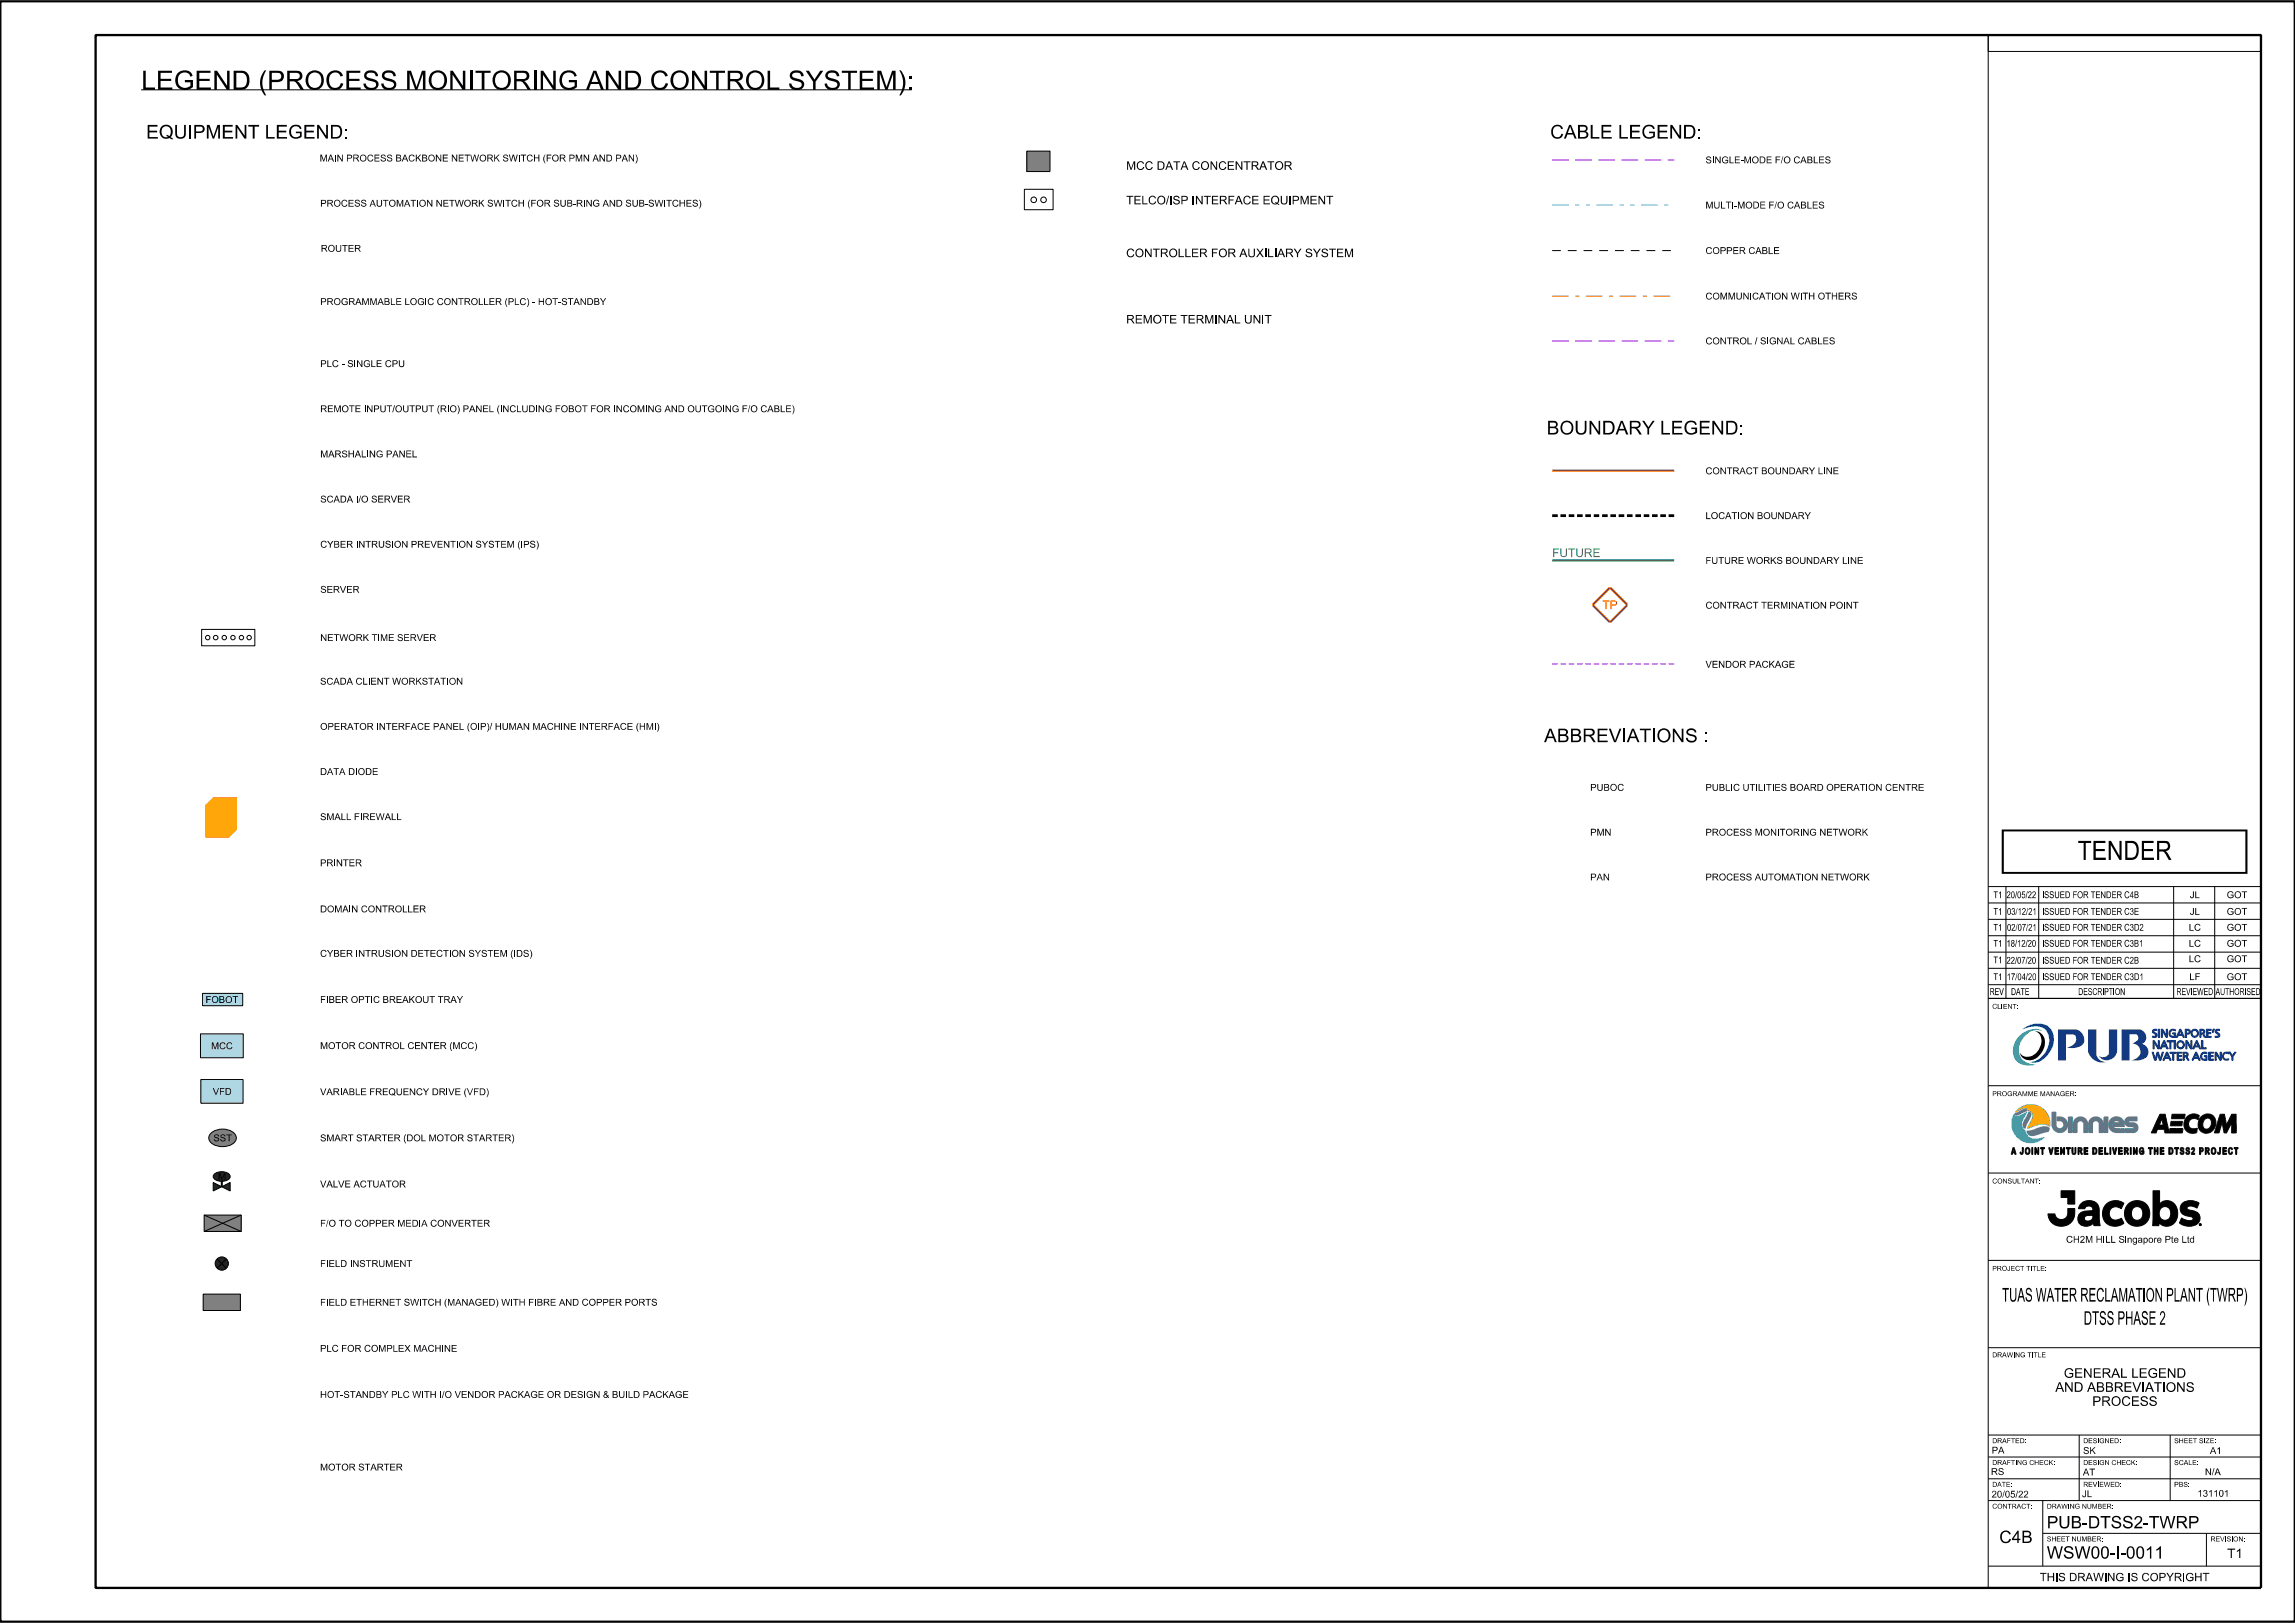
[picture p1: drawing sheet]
<svg xmlns="http://www.w3.org/2000/svg" width="420mm" height="297mm" viewBox="0 0 420 297" stroke-linecap="round" stroke-linejoin="round" font-family="sans-serif">
<defs><g id="words">
<g font-size="3.5">
<text x="25.8" y="16.4">LEGEND (PROCESS MONITORING AND CONTROL SYSTEM):</text>
<text x="380.2" y="157.4">TENDER</text>
</g>
<g font-size="2.5">
<text x="26.7" y="25.4">EQUIPMENT LEGEND:</text>
<text x="283.7" y="25.4">CABLE LEGEND:</text>
<text x="283.1" y="79.5">BOUNDARY LEGEND:</text>
<text x="282.6" y="135.8">ABBREVIATIONS :</text>
<text x="366.4" y="238.2">TUAS WATER RECLAMATION PLANT (TWRP)</text>
<text x="381.3" y="242.4">DTSS PHASE 2</text>
</g>
<g font-size="2.2">
<text x="374.6" y="279.7">PUB-DTSS2-TWRP</text>
<text x="365.9" y="282.4">C4B</text>
<text x="374.6" y="285.2">WSW00-I-0011</text>
</g>
<g font-size="1.7">
<text x="376.1" y="254.7">AND ABBREVIATIONS</text>
<text x="377.7" y="252.1">GENERAL LEGEND</text>
<text x="382.9" y="257.3">PROCESS</text>
<text x="407.6" y="285.1">T1</text>
</g>
<g font-size="1.6">
<text x="206.1" y="31.1">MCC DATA CONCENTRATOR</text>
<text x="206.1" y="37.4">TELCO/ISP INTERFACE EQUIPMENT</text>
<text x="206.1" y="47.1">CONTROLLER FOR AUXILIARY SYSTEM</text>
<text x="206.1" y="59.2">REMOTE TERMINAL UNIT</text>
</g>
<text font-size="1.6" fill="#2e8b57" x="284" y="101.9">FUTURE</text>
<text font-size="1.6" fill="#f00" x="293.3" y="111.5">TP</text>
<text font-size="1.5" x="373.3" y="289.3">THIS DRAWING IS COPYRIGHT</text>
<g font-size="1.2">
<text x="58.5" y="29.6">MAIN PROCESS BACKBONE NETWORK SWITCH (FOR PMN AND PAN)</text>
<text x="312.1" y="29.9">SINGLE-MODE F/O CABLES</text>
<text x="58.6" y="37.8">PROCESS AUTOMATION NETWORK SWITCH (FOR SUB-RING AND SUB-SWITCHES)</text>
<text x="312.1" y="38.2">MULTI-MODE F/O CABLES</text>
<text x="58.7" y="46.1">ROUTER</text>
<text x="312.1" y="46.5">COPPER CABLE</text>
<text x="58.6" y="55.8">PROGRAMMABLE LOGIC CONTROLLER (PLC) - HOT-STANDBY</text>
<text x="312.1" y="54.8">COMMUNICATION WITH OTHERS</text>
<text x="312.1" y="63">CONTROL / SIGNAL CABLES</text>
<text x="58.6" y="67.2">PLC - SINGLE CPU</text>
<text x="58.6" y="75.4">REMOTE INPUT/OUTPUT (RIO) PANEL (INCLUDING FOBOT FOR INCOMING AND OUTGOING F/O CABLE)</text>
<text x="58.6" y="83.7">MARSHALING PANEL</text>
<text x="312.1" y="86.8">CONTRACT BOUNDARY LINE</text>
<text x="58.6" y="92">SCADA I/O SERVER</text>
<text x="312.1" y="95">LOCATION BOUNDARY</text>
<text x="58.6" y="100.2">CYBER INTRUSION PREVENTION SYSTEM (IPS)</text>
<text x="312.1" y="103.2">FUTURE WORKS BOUNDARY LINE</text>
<text x="58.6" y="108.5">SERVER</text>
<text x="312.1" y="111.4">CONTRACT TERMINATION POINT</text>
<text x="58.6" y="117.3">NETWORK TIME SERVER</text>
<text x="58.6" y="125.3">SCADA CLIENT WORKSTATION</text>
<text x="312.1" y="122.2">VENDOR PACKAGE</text>
<text x="58.6" y="133.6">OPERATOR INTERFACE PANEL (OIP)/ HUMAN MACHINE INTERFACE (HMI)</text>
<text x="58.6" y="141.8">DATA DIODE</text>
<text x="291" y="144.7">PUBOC</text>
<text x="312.1" y="144.7">PUBLIC UTILITIES BOARD OPERATION CENTRE</text>
<text x="58.6" y="150.1">SMALL FIREWALL</text>
<text x="291" y="152.9">PMN</text>
<text x="312.1" y="152.9">PROCESS MONITORING NETWORK</text>
<text x="58.6" y="158.5">PRINTER</text>
<text x="291" y="161.1">PAN</text>
<text x="312.1" y="161.1">PROCESS AUTOMATION NETWORK</text>
<text x="58.6" y="167">DOMAIN CONTROLLER</text>
<text x="364.8" y="167.4">T1</text>
<text x="364.8" y="164.4">T1</text>
<text x="367.2" y="164.4">20/05/22</text>
<text x="367.3" y="167.4">03/12/21</text>
<text x="373.7" y="164.4">ISSUED FOR TENDER C4B</text>
<text x="373.7" y="167.4">ISSUED FOR TENDER C3E</text>
<text x="400.7" y="167.4">JL</text>
<text x="400.7" y="164.4">JL</text>
<text x="407.5" y="167.4">GOT</text>
<text x="407.5" y="164.4">GOT</text>
<text x="364.8" y="173.2">T1</text>
<text x="364.8" y="170.3">T1</text>
<text x="367.2" y="173.2">18/12/20</text>
<text x="367.3" y="170.3">02/07/21</text>
<text x="373.7" y="173.2">ISSUED FOR TENDER C3B1</text>
<text x="373.7" y="170.3">ISSUED FOR TENDER C3D2</text>
<text x="400.6" y="173.2">LC</text>
<text x="400.6" y="170.3">LC</text>
<text x="407.5" y="173.2">GOT</text>
<text x="407.5" y="170.3">GOT</text>
<text x="58.6" y="175.1">CYBER INTRUSION DETECTION SYSTEM (IDS)</text>
<text x="364.8" y="179.4">T1</text>
<text x="364.8" y="176.3">T1</text>
<text x="367.2" y="176.4">22/07/20</text>
<text x="367.3" y="179.4">17/04/20</text>
<text x="373.7" y="179.4">ISSUED FOR TENDER C3D1</text>
<text x="373.7" y="176.4">ISSUED FOR TENDER C2B</text>
<text x="400.6" y="176.1">LC</text>
<text x="400.7" y="179.4">LF</text>
<text x="407.5" y="176.1">GOT</text>
<text x="37.6" y="183.5">FOBOT</text>
<text x="58.6" y="183.5">FIBER OPTIC BREAKOUT TRAY</text>
<text x="364.1" y="182.1">REV</text>
<text x="368" y="182.1">DATE</text>
<text x="380.3" y="182.1">DESCRIPTION</text>
<text x="398.3" y="182.1">REVIEWED</text>
<text x="405.5" y="182.1">AUTHORISED</text>
<text x="58.6" y="192">MOTOR CONTROL CENTER (MCC)</text>
<text x="38.6" y="192">MCC</text>
<text x="39" y="200.4">VFD</text>
<text x="58.6" y="200.4">VARIABLE FREQUENCY DRIVE (VFD)</text>
<text x="58.6" y="208.9">SMART STARTER (DOL MOTOR STARTER)</text>
<text x="39.9" y="215.9">M</text>
<text x="58.6" y="217.3">VALVE ACTUATOR</text>
<text x="58.6" y="224.5">F/O TO COPPER MEDIA CONVERTER</text>
<text x="378.1" y="227.4">CH2M HILL Singapore Pte Ltd</text>
<text x="58.6" y="231.8">FIELD INSTRUMENT</text>
<text x="58.6" y="238.9">FIELD ETHERNET SWITCH (MANAGED) WITH FIBRE AND COPPER PORTS</text>
<text x="58.6" y="247.4">PLC FOR COMPLEX MACHINE</text>
<text x="58.6" y="255.8">HOT-STANDBY PLC WITH I/O VENDOR PACKAGE OR DESIGN &amp; BUILD PACKAGE</text>
<text x="58.6" y="269.1">MOTOR STARTER</text>
<text x="364.4" y="269.9">RS</text>
<text x="364.5" y="266">PA</text>
<text x="381.2" y="266.1">SK</text>
<text x="403.5" y="270">N/A</text>
<text x="404.4" y="266.1">A1</text>
<text x="364.5" y="274">20/05/22</text>
<text x="381" y="274">JL</text>
<text x="381.2" y="270">AT</text>
<text x="402.1" y="273.9">131101</text>
</g>
<g font-size=".9">
<text x="364.6" y="184.6">CLIENT:</text>
<text x="364.6" y="200.6">PROGRAMME MANAGER:</text>
<text x="364.6" y="216.6">CONSULTANT:</text>
<text x="364.6" y="232.6">PROJECT TITLE:</text>
<text x="364.6" y="248.4">DRAWING TITLE</text>
<text x="364.6" y="264.1">DRAFTED:</text>
<text x="364.6" y="268.1">DRAFTING CHECK:</text>
<text x="381.2" y="264.1">DESIGNED:</text>
<text x="381.2" y="268.1">DESIGN CHECK:</text>
<text x="397.9" y="264.1">SHEET SIZE:</text>
<text x="397.9" y="268.1">SCALE:</text>
<text x="364.6" y="272.1">DATE:</text>
<text x="381.2" y="272.1">REVIEWED:</text>
<text x="397.9" y="272.1">PBS:</text>
<text x="364.6" y="276.1">CONTRACT:</text>
<text x="374.6" y="276.1">DRAWING NUMBER:</text>
<text x="374.6" y="282.1">SHEET NUMBER:</text>
<text x="404.5" y="282.1">REVISION:</text>
</g>
</g></defs>
<path d="M.1 296.4v.3h419.8v-296.4h-419.8v296.4" fill="none" stroke="#000" stroke-width=".25"/>
<g fill="#17308f">
<path d="M376.6 188.4h3.2a1.82 1.82 0 0 1 1.3 2.8 3.1 3.1 0 0 1-2.9 .5 1.6 1.6 0 0 0 1.7-2.1l-.5-.3h-1.3v4.8h-1.5z" fill-rule="evenodd"/>
<path d="M382.1 188.4h1.5v4.6a1.82 1.82 0 0 0 1.8 1.3 2.68 2.68 0 0 1-3.3-1.9z" fill-rule="evenodd"/>
<path d="M385.9 188.4h1.6v3.8a1.83 1.83 0 0 1-1.4 1.7 1.83 1.83 0 0 1-2-.7 1.26 1.26 0 0 0 1.8-.4z" fill-rule="evenodd"/>
<path d="M388.3 188.4h3.3a1.4 1.4 0 0 1 1.2 1.2 1.4 1.4 0 0 1-.8 1.4 1.5 1.5 0 0 1 1.2 1.6 1.5 1.5 0 0 1-1.5 1.4l-1.7 .1a2 2 0 0 0 1.7-1.5 1.53 1.53 0 0 0-1.5-1.6l.6-.3a.75 .75 0 0 0 .5-.7 .75 .75 0 0 0-.4-.7h-1.2v4.8h-1.4z" fill-rule="evenodd"/>
</g>
<path d="M370.1 188.4a4 4 0 0 1 4.9-.4 3.9 3.9 0 0 1-.6 5.4 2.74 2.74 0 0 1-2.9 .9 4 4 0 0 0 3.1-5.5 2.85 2.85 0 0 0-3.2-.8z" fill-rule="evenodd" fill="#0057b8"/>
<path d="M369.4 189.7a3.5 3.5 0 0 1 4.2-1.1l.1 .1a2.87 2.87 0 0 0-3.5 1.4 2.8 2.8 0 0 0-.6 3 2.8 2.8 0 0 0 2.6 1.7h.3a3.3 3.3 0 0 1-3.9-1.2 3.7 3.7 0 0 1 .8-3.9z" fill-rule="evenodd" fill="#008c95"/>
<g fill="none" stroke="#17308f" stroke-width=".18">
<path d="M394 190.4h.3l.6 1.1 .1-1.1h.2v1.5h-.3l-.6-1.1-.1 1.1h-.2zM394.1 188.4h.7l-.1 .2h-.3l-.2 .1 .6 .7-.3 .4h-.6v-.2l.6-.1v-.2l-.5-.3-.1-.2zM394.4 193.7h.1M394.4 193.7l-.3-1.2h-.3l.5 1.5h.3l.3-1.1 .3 1.1h.3l.4-1.5h-.2l-.3 1.2M394.4 193.7l.4-1.2h.2l.3 1.2M395 188.3h.2v1.5h-.2zM395.3 193.7h.1M395.5 188.3h.3l.6 1.1 .1-1.1h.2v1.5h-.3l-.6-1-.1 1h-.2zM396 190.4h.1l.7 1.5h-.2l-.2-.3h-.7l-.2 .3h-.2zM396 190.8l.3 .6h-.5zM396.5 189.4h.1M396.5 192.5h.2l.6 1.5h-.2l-.2-.3h-.7l-.1 .3h-.3z"/>
<path d="M396.6 192.9l.2 .6h-.5zM396.6 190.4h1.2v.3h-.5v1.2h-.2v-1.2h-.5zM397.1 188.6a.77 .77 0 0 1 1-.1v.2a.59 .59 0 0 0-.8 .1 .59 .59 0 0 0 .2 .8h.4v-.4h-.3v-.2h.5v.8h-.8l-.4-.6zM397.1 192.5h1.2v.3h-.5v1.2h-.2v-1.2h-.5zM397.9 190.4h.2v1.5h-.2zM398.4 192.5h.9v.2h-.6v.4h.5v.3h-.5v.4h.6v.2h-.9zM398.9 188.3h.2l.7 1.5h-.2l-.2-.3h-.8l-.1 .3h-.2zM399 188.7l.3 .6h-.6zM399.5 192.5l.7 .1a.42 .42 0 0 1 .3 .3 .42 .42 0 0 1-.3 .5l.4 .6h-.2l-.4-.6h-.3v.6h-.2zM399.7 192.8h.4l.1 .3-.5 .1zM399.9 188.3h.5a.48 .48 0 0 1 .4 .7 .48 .48 0 0 1-.6 .3v.5h-.3zM400 190.4h.3l.6 1.1v-1.1h.2v1.5h-.2l-.7-1.1v1.1h-.2z"/>
<path d="M400 193.4h.1M400.2 188.6l.4 .1v.2l-.4 .2zM401.8 192.5h.2l.7 1.5h-.3l-.1-.3h-.8l-.1 .3h-.3zM401.9 192.9l.3 .6h-.6zM402 190.4h.1l.7 1.5h-.2l-.2-.3h-.7l-.2 .3h-.3zM402 190.8l.3 .6h-.6zM402.6 188.3h.4a.44 .44 0 0 1 .5 .4 .44 .44 0 0 1-.2 .5l.3 .6h-.2l-.3-.6h-.3v.6h-.2zM402.8 188.6h.4l.1 .3-.5 .1zM402.9 192.8l.4-.3a.42 .42 0 0 1 .6 .3v.1a.58 .58 0 0 0-.9 .1 .58 .58 0 0 0 .3 .8h.4v-.4h-.3v-.2h.5v.8h-.7l-.4-.4-.1-.4zM402.9 190.4h.3v1.3h.6v.2h-.9zM403.8 188.3h.9v.3h-.6v.3h.5v.3h-.5v.4h.6v.2h-.9zM404.2 192.5h.9v.2h-.6v.4h.5v.3h-.5v.4h.6v.2h-.9z"/>
<path d="M405 188.3h.2M405 188.3h.2l-.1 .6h-.3zM405.4 192.5h.2l.7 1.1v-1.1h.2v1.5h-.2l-.7-1.1v1.1h-.2zM405.6 188.4h.6v.2h-.3l-.2 .1 .5 .7-.2 .4h-.6v-.2l.6-.1-.6-.7z"/>
<circle cx="399" cy="191.2" r=".5"/>
<circle cx="399.1" cy="191.2" r=".74"/>
<circle cx="401.7" cy="189.1" r=".51"/>
<circle cx="401.7" cy="189.1" r=".72"/>
</g>
<path d="M406.9 192.8l.1-.2a.48 .48 0 0 1 .5-.1 .48 .48 0 0 1 .4 .4 .58 .58 0 0 0-.8 0 .58 .58 0 0 0 0 .8 .58 .58 0 0 0 .8 0 .49 .49 0 0 1-.4 .4 .49 .49 0 0 1-.5-.2l-.3-.6z" fill-rule="evenodd" fill="#17308f"/>
<path d="M406.9 192.8l.3-.3a.42 .42 0 0 1 .7 .3v.1a.58 .58 0 0 0-.8 0 .58 .58 0 0 0 0 .8 .58 .58 0 0 0 .8 0 .49 .49 0 0 1-.4 .4 .49 .49 0 0 1-.5-.2l-.3-.6zM407.8 192.5h.3M407.8 192.5h.3l.4 .6 .5-.6h.2l-.5 .9v.6h-.3v-.6z" fill="none" stroke="#17308f" stroke-width=".18"/>
<g fill="#17308f">
<path d="M403.8 188.3h.9v.3h-.6v.3h.5v.3h-.5v.4h.6v.2h-.9z" fill-rule="evenodd"/>
<path d="M395.5 188.3h.3l.6 1.1 .1-1.1h.2v1.5h-.3l-.6-1-.1 1h-.2z" fill-rule="evenodd"/>
<path d="M395 188.3h.2v1.5h-.2z" fill-rule="evenodd"/>
<path d="M394.1 188.4h.7l-.1 .2h-.3l-.2 .1v.1l.5 .4a.44 .44 0 0 1-.2 .6h-.6v-.2h.5l.1-.1-.5-.5a.41 .41 0 0 1 .1-.6z" fill-rule="evenodd"/>
<path d="M397.1 188.6l.6-.3a.36 .36 0 0 1 .4 .4 .59 .59 0 0 0-.8 .1 .59 .59 0 0 0 .2 .8h.4v-.4h-.3v-.2h.5v.8h-.8l-.4-.6z" fill-rule="evenodd"/>
<path d="M398.9 188.3h.2l.7 1.5h-.2l-.2-.3h-.8l-.1 .3h-.2zM399 188.7l-.3 .6h.6z" fill-rule="evenodd"/>
<path d="M399.9 188.3h.5a.49 .49 0 0 1 .4 .7 .49 .49 0 0 1-.6 .3v.5h-.3zM400.2 188.6v.5l.4-.2v-.2z" fill-rule="evenodd"/>
<path d="M400.9 189.1a.75 .75 0 0 0 1.5 0 .75 .75 0 0 0-1.5 0zM401.1 189.1a.55 .55 0 0 1 1.1 0 .55 .55 0 0 1-1.1 0z" fill-rule="evenodd"/>
<path d="M402.6 188.3h.4a.44 .44 0 0 1 .5 .4 .44 .44 0 0 1-.2 .5l.3 .6h-.2l-.3-.6h-.3v.6h-.2zM402.8 188.6v.4h.4l.1-.3z" fill-rule="evenodd"/>
<path d="M405 188.3h.2l-.1 .6h-.3z" fill-rule="evenodd"/>
<path d="M405.5 188.5l.2-.2 .5 .1v.2h-.3l-.3 .2 .6 .4a.43 .43 0 0 1-.2 .6h-.6v-.2h.5l.1-.1-.5-.5z" fill-rule="evenodd"/>
<path d="M394 190.4h.3l.6 1.1 .1-1.1h.2v1.5h-.3l-.6-1.1-.1 1.1h-.2z" fill-rule="evenodd"/>
<path d="M398.3 191.2a.75 .75 0 0 0 1.5 0 .75 .75 0 0 0-1.5 0zM398.5 191.2a.51 .51 0 0 1 1 0 .51 .51 0 0 1-1 0z" fill-rule="evenodd"/>
<path d="M396 190.4h.1l.7 1.5h-.2l-.2-.3h-.7l-.2 .3h-.2zM396 190.8l-.2 .6h.5z" fill-rule="evenodd"/>
<path d="M402 190.4h.1l.7 1.5h-.2l-.2-.3h-.7l-.2 .3h-.3zM402 190.8l-.3 .6h.6z" fill-rule="evenodd"/>
<path d="M400 190.4h.3l.6 1.1v-1.1h.2v1.5h-.2l-.7-1.1v1.1h-.2z" fill-rule="evenodd"/>
<path d="M396.6 190.4h1.2v.3h-.5v1.2h-.2v-1.2h-.5z" fill-rule="evenodd"/>
<path d="M397.9 190.4h.2v1.5h-.2z" fill-rule="evenodd"/>
<path d="M402.9 190.4h.3v1.3h.6v.2h-.9z" fill-rule="evenodd"/>
<path d="M396.5 192.5h.2l.6 1.5h-.2l-.2-.3h-.7l-.1 .3h-.3zM396.6 192.9l-.3 .6h.5z" fill-rule="evenodd"/>
<path d="M397.1 192.5h1.2v.3h-.5v1.2h-.2v-1.2h-.5z" fill-rule="evenodd"/>
<path d="M404.2 192.5h.9v.2h-.6v.4h.5v.3h-.5v.4h.6v.2h-.9z" fill-rule="evenodd"/>
<path d="M405.4 192.5h.2l.7 1.1v-1.1h.2v1.5h-.2l-.7-1.1v1.1h-.2z" fill-rule="evenodd"/>
<path d="M402.9 192.8l.1-.2a.48 .48 0 0 1 .5-.1 .48 .48 0 0 1 .4 .4 .58 .58 0 0 0-.9 .1 .58 .58 0 0 0 .3 .8h.4v-.4h-.3v-.2h.5v.8h-.7l-.4-.4-.1-.4z" fill-rule="evenodd"/>
<path d="M398.4 192.5h.9v.2h-.6v.4h.5v.3h-.5v.4h.6v.2h-.9z" fill-rule="evenodd"/>
<path d="M399.5 192.5l.7 .1a.42 .42 0 0 1 .3 .3 .42 .42 0 0 1-.3 .5l.4 .6h-.2l-.4-.6h-.3v.6h-.2zM399.7 192.8v.4l.5-.1-.1-.3z" fill-rule="evenodd"/>
<path d="M401.8 192.5h.2l.7 1.5h-.3l-.1-.3h-.8l-.1 .3h-.3zM401.9 192.9l-.3 .6h.6z" fill-rule="evenodd"/>
<path d="M393.8 192.5h.3l.3 1.2 .4-1.2h.2l.3 1.2 .4-1.2h.2l-.4 1.5h-.3l-.3-1.1-.3 1.1h-.3z" fill-rule="evenodd"/>
<path d="M407.8 192.5h.3l.4 .6 .5-.6h.2l-.5 .9v.6h-.3v-.6z" fill-rule="evenodd"/>
</g>
<path d="M369.3 203.1l.8-.6 1.1-.4 1.1 .1 1 .3a3.3 3.3 0 0 1 1.8 3.6l-.8-.4h-.9l-2.3 .8 .8-1.9a1.17 1.17 0 0 0-.7-1.4l-.4-.4h-.5l-1.4 .7z" fill-rule="evenodd" fill="#95c11f"/>
<g fill="none" stroke="#95c11f" stroke-width=".18">
<path d="M368.9 203.5h.1M368.9 203.4v.1M369.4 203.3h.1M369.4 203.3l-.5 .2M370.1 202.9h.1M370.1 202.9l-.7 .4M370.7 202.8h.1M370.7 202.8l-.6 .1M370.7 202.8l.3 .1 .2 .4M371 202.2l-1 .4-1.1 .8M371 202.2h.1M371.1 206.5h.1"/>
<path d="M371.2 206.4h.1M371.2 206.4l-.1 .1M371.2 203.3h.1M371.3 203.3h.1M371.4 202.1h.1M371.4 202.1l-.4 .1M371.4 203.3h.1M371.5 203.3a1.02 1.02 0 0 1 .4 1.5M371.5 202.1h.4M371.5 205.5h.1M371.5 205.5l-.4 1M371.9 202.1h.1"/>
<path d="M371.9 204.8h.1M371.9 204.8l-.4 .7M371.9 202.1l1.3 .4a3.5 3.5 0 0 1 1.9 3.6M372.2 206.1h.1M372.2 206.1l-1 .3M372.5 205.9l-.2 .2M372.6 205.9h.1M372.6 205.9h-.1M372.7 205.9h-.1M372.7 205.9h.1M372.8 205.8l-.1 .1M372.8 205.8h.1"/>
<path d="M372.9 205.8h.1M372.9 205.8l.8-.1 .9 .1M374.6 205.8h.1M374.6 205.8v.1M374.6 205.9h.1M374.6 205.9l.4 .2M375 206.1h.1M375.1 206.1h.1"/>
</g>
<path d="M369.7 203.4h.1" fill="none" stroke="#497593" stroke-width=".18"/>
<path d="M368.8 203.8l1.5-.7 .5-.1a.17 .17 0 0 1 .2 .2 .17 .17 0 0 1-.3 .1l-1.6 .8-.3-.1z" fill-rule="evenodd" fill="#497593"/>
<g fill="none" stroke="#497593" stroke-width=".18">
<path d="M368.8 203.8h.1M368.8 203.8l.1 .3 .4-.1M368.9 203.8h.1M369.1 203.7h.1M369.1 203.7l-.2 .1M369.3 204h.1M369.4 204h.1M369.4 204h-.1M369.7 203.4h.1M369.7 203.4l-.6 .3M369.7 203.8l-.3 .2M369.7 203.3v.1"/>
<path d="M369.8 203.3h.1M369.8 203.8h-.1M369.9 203.3h.1M370 203.7l-.2 .1M370 203.7h.1M370.6 203h.1M370.6 203l-.7 .3M370.7 203h.1M370.7 203l.2 .3M370.9 203.3h.1M370.9 203.3l-.9 .4"/>
</g>
<path d="M371.2 203.5h.1a.81 .81 0 0 1 .1 1.3l-.6 .9-.2 .8-.3-.3-.1-.4 1-1.9z" fill-rule="evenodd" fill="#497593"/>
<g fill="none" stroke="#497593" stroke-width=".18">
<path d="M370.5 206.4h.1M370.6 205h.1M370.6 205l-.4 .8v.3l.3 .3M370.6 206.4v.1M370.6 204.9h.1M370.6 204.9v.1M370.6 206.5h.1M370.6 206.4h.1M370.7 206.2l-.1 .2M370.7 206.2h.1M370.7 206.1v.1M370.7 206.1h.1"/>
<path d="M370.8 205.7l-.1 .4M370.8 205.7h.1M370.9 204.4h.1M370.9 204.4l-.3 .5M371.1 205.2l-.2 .5M371.1 205.2h.1M371.1 203.9h.1M371.1 203.9v.1M371.1 204h.1M371.1 204l-.2 .4M371.2 203.9h.1M371.2 205.1l-.1 .1"/>
<path d="M371.2 205v.1M371.2 203.5h.1M371.2 203.5v.4M371.2 205h.1M371.3 205h.1M371.3 204.9v.1M371.3 204.9h.1M371.3 205h-.1M371.3 203.5h.1M371.3 203.5a.45 .45 0 0 1 .4 .6M371.3 204.8h.1M371.3 204.8v.1"/>
<path d="M371.7 204.1l-.4 .7M371.7 204.1h.1"/>
</g>
<path d="M375.5 203.5h.7l.1 2.6 .5 .4a.73 .73 0 0 0 .9-.7 .73 .73 0 0 0-.9-.7h-.4v-.7a1.54 1.54 0 0 1 2 1.4l-.1 .6a1.43 1.43 0 0 1-1.5 .9 1.43 1.43 0 0 1-1.3-1.3z" fill-rule="evenodd" fill="#497593"/>
<g fill="none" stroke="#497593" stroke-width=".18">
<path d="M375.5 203.5h.1M375.5 203.5l.1 2.7M375.5 203.5h.7l.1 2.6 .1 .1M375.6 206.2v.1M375.6 206.3h.1M375.6 206.3l.1 .2a1.45 1.45 0 0 0 1.5 .7M376.4 206.2v.1M377.2 207.2h.1M377.3 207.2h.1M378.3 206.3v.1a1.27 1.27 0 0 1-1 .8M378.3 206.3h.1M378.4 206.2v.1"/>
<path d="M378.4 206.2h.1M378.4 206.2v-.2a1.46 1.46 0 0 0-1.7-1.6h-.3v.7h.4a.73 .73 0 0 1 .9 .9 .73 .73 0 0 1-1.3 .3"/>
</g>
<path d="M368.6 203.9a.65 .65 0 0 0 1.1 .2l1.2-.5-.7 1.3a1.43 1.43 0 0 0 .4 2l.2 .5a1.76 1.76 0 0 0 2 1.1l1.3-.4-1.2 .8-1.6 .2a3.5 3.5 0 0 1-2.7-5.2z" fill-rule="evenodd" fill="#3abad9"/>
<g fill="none" stroke="#3abad9" stroke-width=".18">
<path d="M368.4 204.4h.1M368.4 204.4l-.2 1.4 .2 1.1M368.4 206.9h.1M368.4 206.9l.4 .7M368.6 203.9h.1M368.6 203.9l-.2 .5M368.8 207.6h.1M368.8 207.6a3.5 3.5 0 0 0 2.6 1.5M370.3 204.7h.1M370.3 204.7l-.1 .2a1.3 1.3 0 0 0 .4 1.9M370.3 204.6h.1M370.3 204.6v.1"/>
<path d="M370.3 204.5v.1M370.5 204.3l-.2 .2M370.5 204.3h.1M370.6 206.8v.1M370.6 206.8h.1M370.6 206.9l.1 .2M370.6 206.9h.1M370.7 207.2v.1M370.7 207.1v.1M370.7 207.3l.1 .1a1.77 1.77 0 0 0 1.9 1.1M370.7 207.3h.1M370.7 203.9h.1"/>
<path d="M370.7 203.9l-.1 .3M370.8 203.6l-.8 .4a.92 .92 0 0 1-1.4 0v-.1M370.9 203.6h.1M370.9 203.6l-.2 .3M371.4 209.1h.1M371.4 209.1h.5M371.9 209.1h.1M372.7 208.5h.1M372.8 208.9l-.9 .2M372.8 208.9h.1M372.9 208.9h.1M373.1 208.4l-.4 .1"/>
<path d="M373.1 208.4h.1M373.3 208.3h.1M373.3 208.3l-.1 .1M373.4 208.3h.1M373.5 208.3h.1M373.5 208.3h-.1M373.6 208.3h-.1M373.6 208.2v.1M373.8 208.2h.1M373.8 208.2h-.2M374.1 208.1l-.3 .1M374.1 208.1l-1.2 .8"/>
<path d="M374.1 208.1h.1"/>
</g>
<path d="M386.4 204.7l.9-.3a1.43 1.43 0 0 1 1.5 1.5v.3h-2v-.7l1.1-.1a.72 .72 0 0 0-.8-.3 .72 .72 0 0 0-.5 .8v.1a.96 .96 0 0 0 1.2 .5h1v.8h-1.5a1.42 1.42 0 0 1-1.3-2z" fill-rule="evenodd" fill="#497593"/>
<path d="M386.1 205.1h.1M386.1 205.1l-.2 .6a1.62 1.62 0 0 0 2.2 1.6h.7v-.8h-.8a1.05 1.05 0 0 1-1.4-.5v-.1M386.1 205h.1M386.1 205v.1M386.1 205a1.44 1.44 0 0 1 1.7-.6 1.44 1.44 0 0 1 1 1.5v.3h-2v-.7h1.1M386.6 205.9h.1M386.6 205.8v.1M386.6 205.8h.1M387.9 205.5v-.1a.72 .72 0 0 0-.8-.3 .72 .72 0 0 0-.5 .7M387.9 205.5h.1" fill="none" stroke="#497593" stroke-width=".18"/>
<path d="M378.5 204.4h.7v2.9h-.7z" fill-rule="evenodd" fill="#497593"/>
<path d="M378.5 204.4h.1M378.5 204.4h.7v2.9h-.7z" fill="none" stroke="#497593" stroke-width=".18"/>
<path d="M379.8 204.7l.5-.3h.7l.7 .4 .4 .7v1.8h-.7v-.9a1.03 1.03 0 0 0-.5-1.3 .64 .64 0 0 0-.8 .8v1.4h-.7v-1.8z" fill-rule="evenodd" fill="#497593"/>
<g fill="none" stroke="#497593" stroke-width=".18">
<path d="M379.4 207.3h.1M379.4 207.3h.7M380.1 207.3h.1M381.1 204.4l.1 .1M381.1 204.4h-.8l-.7 .6-.2 .5v1.8M381.1 204.4h.1M381.2 204.5h.1M381.2 205.3l.2 .3v1.7h.6M381.2 205.3a.64 .64 0 0 0-.7-.1 .64 .64 0 0 0-.4 .7v1.4M381.3 204.5a1.08 1.08 0 0 1 .7 .8M381.3 204.5h.1M382 205.4v1.9"/>
<path d="M382 207.3h.1M382 205.4h.1M382 205.3v.1M382 205.3h.1"/>
</g>
<path d="M382.7 204.7l.6-.3h.5l.8 .5a1.74 1.74 0 0 1 .3 1.5v.9h-.7l-.1-1.9a.64 .64 0 0 0-.6-.3 .64 .64 0 0 0-.6 .5v1.7h-.4a.19 .19 0 0 1-.2-.1 .19 .19 0 0 1-.1-.2v-1.5z" fill-rule="evenodd" fill="#497593"/>
<path d="M382.2 207.3h.1M382.9 205.5v1.8h-.7M382.9 205.5h.1M383 205.5a.65 .65 0 0 1 .8-.4 .65 .65 0 0 1 .4 .8v1.4h.7v-1a1.82 1.82 0 0 0-.4-1.6l-.9-.3a1.33 1.33 0 0 0-1.4 1.6v1.3M383 205.5h-.1M383 205.5h.1" fill="none" stroke="#497593" stroke-width=".18"/>
<path d="M385.1 204.4h.7l-.1 2.9h-.7z" fill-rule="evenodd" fill="#497593"/>
<path d="M385.1 204.4h.1M385.1 204.4v2.9M385.1 207.3h.1M385.1 204.4h.7v1.4l-.1 1.5h-.6" fill="none" stroke="#497593" stroke-width=".18"/>
<path d="M389.1 204.6a1.41 1.41 0 0 1 1.3-.2h.7v.7h-1.4l-.1 .3 1.1 .1 .5 .5a.87 .87 0 0 1-.8 1.3h-1.5v-.8h1.6a.17 .17 0 0 0 0-.2 .17 .17 0 0 0-.2-.1 1.21 1.21 0 0 1-1.4-.7v-.5z" fill-rule="evenodd" fill="#497593"/>
<g fill="none" stroke="#497593" stroke-width=".18">
<path d="M388.9 207.3h.1M389.6 205.3v.2h.9M389.6 205.3h.1M389.6 205.1v.1M389.6 205.2v.1M389.6 205.1h1.5v-.7h-1a.93 .93 0 0 0-1.3 .8 .93 .93 0 0 0 1.2 1h.5M390.5 205.5h.1M390.5 206.2v.1M390.5 206.3l.1 .1M390.6 205.5h.1M390.6 206.4h.1M390.6 206.4l-.2 .1h-1.5v.8"/>
<path d="M390.6 205.5l.5 .3M391.1 205.8h.1M391.1 205.9h.1M391.1 205.8v.1M391.1 205.9l.1 .1a.87 .87 0 0 1-.8 1.3h-1.5"/>
</g>
<path d="M370.9 207l.9-.1 1.7-.6 1-.1a.39 .39 0 0 1 .5 .4 .61 .61 0 0 1-.7 .5l-2 .7a.95 .95 0 0 1-1.4-.8z" fill-rule="evenodd" fill="#497593"/>
<g fill="none" stroke="#497593" stroke-width=".18">
<path d="M371.9 206.9h.1M371.9 206.9l-1 .1 .1 .1a.91 .91 0 0 0 1.2 .7M372.2 207.8h.1M372.5 206.7h.1M372.5 206.7l-.6 .2M372.5 207.7h.1M372.5 207.7l-.2 .1M373 206.4h.1M373 206.4l-.5 .3M373.1 206.4h.1M373.5 206.3l-.3 .1M373.5 206.3h.1"/>
<path d="M373.5 206.3l.9-.1 .6 .3M374.2 207.2l-1.6 .5M374.2 207.2h.1M374.3 207.1h.1M374.8 207.1h.1M374.8 207.1h-.5M375 206.5h.1M375 206.5l-.2 .6"/>
</g>
<path d="M284.1 29.3h3M288.3 29.3h3M292.5 29.3h3.1M296.8 29.3h3M301 29.3h3M305.2 29.3h1.2" fill="none" stroke="#00f" stroke-width=".18"/>
<path d="M284.1 37.5h3M288.3 37.5h.7M290.2 37.5h.8M292.2 37.5h3M296.4 37.5h.8M298.3 37.5h.8M300.3 37.5h3.1M304.6 37.5h.7" fill="none" stroke="#00ced1" stroke-width=".18"/>
<path d="M284.1 54.2h3M288.3 54.2h.7M290.2 54.2h3.1M294.5 54.2h.7M296.4 54.2h3M300.6 54.2h.8M302.6 54.2h3" fill="none" stroke="#ff8c00" stroke-width=".18"/>
<path d="M284.1 62.4h3M288.3 62.4h3M292.5 62.4h3.1M296.8 62.4h3M301 62.4h3M305.2 62.4h1.2" fill="none" stroke="#9400d3" stroke-width=".18"/>
<path d="M37.6 147.4l1.5-1.4h4.2l-1.4 1.4z" fill="#ffa500"/>
<path d="M37.6 147.4l1.5-1.4h4.2l-1.4 1.4z" fill="none" stroke="#ff8c00" stroke-width=".18"/>
<path d="M41.9 147.4l1.4-1.4v5.8l-1.4 1.4z" fill="#ffa500"/>
<path d="M41.9 147.4l1.4-1.4v5.8l-1.4 1.4z" fill="none" stroke="#ff8c00" stroke-width=".18"/>
<path d="M37.6 147.4h4.3v5.8h-4.3z" fill="#ffa500"/>
<path d="M37.6 147.4h4.3v5.8h-4.3z" fill="none" stroke="#ff8c00" stroke-width=".18"/>
<path d="M284.1 86.1h22.3M291.5 110.7l3.1-3.2 3.2 3.2-3.2 3.2z" fill="none" stroke="#f00" stroke-width=".42"/>
<path d="M284.1 102.5h22.3" fill="none" stroke="#2e8b57" stroke-width=".42"/>
<g fill="none" stroke="#9400d3" stroke-width=".18">
<path d="M284.1 121.5h1M285.6 121.5h1M287.1 121.5h1M288.6 121.5h1M290.1 121.5h1M291.7 121.5h1M293.2 121.5h1M294.7 121.5h1M296.2 121.5h1.1M297.7 121.5h1.1M299.3 121.5h1M300.8 121.5h1"/>
<path d="M302.3 121.5h1.1M303.8 121.5h1.1M305.4 121.5h1"/>
</g>
<path d="M37.2 236.8h6.8v3h-6.8z" fill="#808080"/>
<path d="M37.2 236.8h6.8v3h-6.8z" fill="none" stroke="#000" stroke-width=".18"/>
<path d="M37.4 222.4h6.7v3h-6.7z" fill="#808080"/>
<path d="M37.4 222.4h6.7v3h-6.7z" fill="none" stroke="#000" stroke-width=".18"/>
<path d="M38.6 207.4a3.2 3.2 0 0 1 4.6 .4 1.66 1.66 0 0 1-1.8 2 2.92 2.92 0 0 1-3.1-1.1l-.1-.5z" fill-rule="evenodd" fill="#808080"/>
<path d="M38.6 207.4a3.2 3.2 0 0 1 4.6 .4 1.66 1.66 0 0 1-1.8 2 2.92 2.92 0 0 1-3.1-1.1l-.1-.5z" fill="none" stroke="#000" stroke-width=".18"/>
<path d="M187.9 27.7h4.3v3.7h-4.3z" fill="#808080"/>
<g fill="none" stroke="#000" stroke-width=".18">
<path d="M0 .2h420v296.6h-420zM363.9 6.4h49.9v3h-49.9zM363.9 6.4v284.2M187.9 27.7h4.3v3.7h-4.3zM284.1 45.9h1.5M286.9 45.9h1.6M289.8 45.9h1.6M292.7 45.9h1.6M295.6 45.9h1.6M298.4 45.9h1.6M301.3 45.9h1.6M304.2 45.9h1.6"/>
<path d="M363.9 177.2h49.9M363.9 174.2h49.9M363.9 171.2h49.9M363.9 168.2h49.9M363.9 165.2h49.9M363.9 162.2h49.9M367.1 162.2v20.5M373.1 162.2v20.5M397.8 162.2v20.5M405.3 162.2v20.5M363.9 198.7h49.9M363.9 182.7h49.9"/>
<path d="M363.9 180.2h49.9M363.9 214.7h49.9M368.1 211.2h.1M368.1 211.2h.2v-.2h.4l.1 .2h.1M368.4 210.7h.1M368.5 210h.1M368.5 210.7h.1M368.5 210h-.1l-.3 1.2M368.5 210.3l.1 .4M368.5 210.3h.1M368.5 210.3l-.1 .4M368.6 210l.4 1.2"/>
<path d="M368.6 210h.1M368.6 210.7h.1M368.9 211.2h.1M369 211.2h.1M369.7 210.9h.1M369.7 210.9v.1a.27 .27 0 0 0 .3 .3 .27 .27 0 0 0 .2-.3M369.9 210.9v.1M369.9 210.9h.1M369.9 210.8v.1M369.9 210.8h.1M369.9 210.8l-.1 .1M369.9 211h.1"/>
<path d="M369.9 211h.2M370.1 211h.1M370.2 211l.1-1h-.2v1M370.2 211h.1M370.8 210.1a.6 .6 0 0 1 .7 .2 .6 .6 0 0 1-.1 .8 .51 .51 0 0 1-.7 0 .51 .51 0 0 1-.1-.7zM371 210h.1M371 211h.1M371.1 211h.1M371.1 210.2h.1M371.1 210.2h-.2l-.1 .3 .2 .5M371.2 210.2l.1 .2-.1 .6M371.8 210h.2v1.2h-.2z"/>
<path d="M372.4 210h.2l.4 .8v-.8h.1v1.2h-.2l-.3-.8v.8h-.2zM372.9 210.8h.1M373.5 210h.7v.2h-.3v1h-.2v-1h-.2zM374.9 210h.2l.3 .9M374.9 210h.1M374.9 210l.3 1.2h.3l.3-1.2M375.4 210.9h.1M375.7 210h-.1l-.2 .9M375.8 210h.1M376.1 210h.6v.2h-.5v.3h.5v.2h-.5v.3h.6v.2h-.7zM377.1 210h.2l.3 .8v-.8h.2v1.2h-.2l-.3-.8v.8h-.2zM377.2 217.9h2.5v2.4h-1.3v-1.2h-1.2z"/>
<path d="M377.6 210.8h.1M378.1 210h.8v.2h-.3v1h-.2v-1h-.3zM379.7 211h.1M379.7 210.9v-.9h.2v.5a.52 .52 0 0 1-.5 .7l-.2-.2v-1h.2v1h.3M379.7 210.9h.1M379.7 210.9v.1M380.7 210.2h.1M380.7 210.2h-.2v.3h.3M380.7 210.2l.1 .1M380.8 210.7h.1M380.8 210.3h.1M380.8 210.5h.1"/>
<path d="M380.9 210.7l.2 .5M380.9 210.7l.1-.2a.36 .36 0 0 0-.1-.4 .36 .36 0 0 0-.4-.1h-.2v1.2h.2v-.5l.1 .1 .3 .4h.2M380.9 210.7h.1M380.9 210.3v.1M380.9 210.4h.1M380.9 210.4l-.1 .1M381.1 211.2h.1M381.4 210h.7v.2h-.5v.3h.5v.2h-.5v.3h.5v.2h-.7zM383 210h.2a.66 .66 0 0 1 .5 1.1l-.2 .1h-.5zM383.3 210.2h-.1v.8h.3M383.3 210.2h.1M383.3 210.2a.49 .49 0 0 1 .2 .8"/>
<path d="M383.5 211h.1M384.1 210h.7v.2h-.5v.3h.4v.2h-.4v.3h.5v.2h-.7zM385.2 210h.1v1h.5v.2h-.6zM386.1 210h.2v1.2h-.2zM386.6 210h.2l.2 .9M386.6 210h.1M386.6 210l.3 1.2h.2l.3-1.2M387 210.9h.1M387.3 210h.1M387.3 210h-.1l-.2 .9M387.4 210h.1M387.7 210h.7v.2h-.5v.3h.5v.2h-.5v.3h.5v.2h-.7z"/>
<path d="M389.1 210.2h.1M389.1 210.2h-.2v.3l.4-.1M389.2 210.2l.1 .1M389.3 210.7l.1 .1M389.3 210.7l.1-.1a.37 .37 0 0 0 0-.5 .37 .37 0 0 0-.4-.1h-.2v1.2h.1v-.5l.2 .1 .3 .4h.1M389.3 210.7h.1M389.3 210.3h.1M389.3 210.3v.1M389.3 210.4h.1M389.4 210.8h.1M389.4 210.8l.2 .4M389.5 211.2h.1"/>
<path d="M389.6 211.2h.1M389.9 210h.1v1.2h-.1zM390.4 210h.2l.3 .8 .1-.8h.1v1.2h-.2l-.3-.8v.8h-.2zM390.9 210.8h.1M391.9 210l.3 .1 .1 .3M391.9 210a.68 .68 0 0 0-.4 .7 .68 .68 0 0 0 .5 .6l.4-.2v-.5h-.5v.2h.2a.26 .26 0 0 1-.3 .2 .26 .26 0 0 1-.1-.4l.1-.3 .1-.1M391.9 210h.1M391.9 210.2h.1M392 210.2h.1M392 210.2l.1 .1M392.1 210.3h.1M392.1 210.3v.1"/>
<path d="M392.1 210.4h.1M392.3 210.4h.1M392.3 210.4h-.2M393.2 210h.7v.2h-.3v1h-.1v-1h-.3zM393.7 207.3h.1M394 217.9h1.2v2.5a1.83 1.83 0 0 1 2-.6 1.83 1.83 0 0 1 1.3 1.6 2.16 2.16 0 0 1-.5 2.3 2.16 2.16 0 0 1-2.3 .5l-.6-.5v.6h-1.2zM394.2 210h.2v.5h.4v-.5h.1v1.2h-.1v-.5h-.4v.5h-.2zM395.1 205.9h.1M395.1 205.9h.8M395.3 210h.7v.2h-.5v.3h.5v.2h-.5v.3h.5v.2h-.7zM395.6 204.7l.3 1.2M395.6 204.7h.1"/>
<path d="M395.6 204.7l-.5 1.2M395.9 205.9h.1M396.1 206.7h.1M396.1 206.7v.1a.4 .4 0 0 0 .3 .5h3M396.1 206.7h-1.3l-.2 .6h-.9M396.9 210h.2a.66 .66 0 0 1 .5 1.1l-.2 .1h-.5zM397 207.3l-.8-3.4h-.9l-1.6 3.4M397 207.3h.1M397.2 206h.1M397.3 205.2h.1M397.3 205.2l-.1 .8M397.3 205.2h2.1"/>
<path d="M397.3 210.2h-.2v.8h.3M397.3 210.2h.1M397.4 204.7h.1M397.4 204.7h2.4M397.4 210.2l.1 .4-.1 .4M397.4 211h.1M397.5 211.2h.1M398 210h.7v.2h-.3v1h-.1v-1h-.3zM399 210.9h.1M399.1 210.9h.1M399.1 210.8v.1M399.1 210.8h.1"/>
<path d="M399.1 210.8l-.1 .1M399.2 210a.43 .43 0 0 0-.2 .5 .43 .43 0 0 0 .5 .3 .19 .19 0 0 1-.1 .3 .19 .19 0 0 1-.3-.2M399.2 210h.1M399.3 210h.2l.2 .3M399.3 210h.1M399.4 207.3h.1M399.4 205.2l-.1 .8h-2.1M399.4 205.2h.1M399.5 206.5l-.1 .8M399.5 206.5h.1M399.5 206.5h-2.4l-.1 .8M399.5 210.3h-.1a.17 .17 0 0 0-.2-.1 .17 .17 0 0 0 0 .2 .17 .17 0 0 0 .2 .1 .4 .4 0 0 1 .3 .4 .4 .4 0 0 1-.4 .4 .4 .4 0 0 1-.3-.4"/>
<path d="M399.5 210.3h.1M399.5 210.3v.1M399.5 210.4h.1M399.7 210.3l-.2 .1M399.7 210.3h.1M399.8 204.7h.1M399.9 203.9h-2.4l-.1 .8M399.9 203.9h.1M399.9 203.9l-.1 .8M400 210.9h.1M400.2 210.9l.1 .1M400.2 210.9h.1"/>
<path d="M400.2 210.8v.1M400.2 210.8h.1M400.2 210.8l-.2 .1M400.3 210.4h.1M400.3 210l-.2 .1-.1 .4 .5 .3M400.3 211h.1M400.3 210h.1M400.3 210.4l.3 .2M400.3 210h.3a.16 .16 0 0 1 .1 .2 .16 .16 0 0 1-.2 .2M400.4 210.2h.1M400.4 210.2l.1 .1M400.4 210.2h-.1v.2"/>
<path d="M400.5 210.8h.1M400.5 210.8v.2h-.2M400.5 210.3h.1M400.5 210.3v.1M400.5 210.4h.1M400.6 210.6h.1M400.6 210.6a.38 .38 0 0 1 0 .6 .38 .38 0 0 1-.6-.3M401 210.4h.1M401 210.4h.2M401 211.2h.1M401.2 210.4h.1M401.2 210.3h.1"/>
<path d="M401.2 210.3v.1M401.3 211h.3v.2h-.6M401.3 210h.1M401.3 210l-.3 .4M401.3 211h.1M401.4 210.2h.1M401.4 210.2l.1 .1M401.4 210a.44 .44 0 0 1 .1 .7M401.4 210.2l-.2 .1M401.5 210.3h.1M401.5 210.3l-.5 .9M401.5 210.7l-.2 .3"/>
<path d="M401.5 210.7h.1M402 207.3h.1M402.1 206.4l-.1 .9M402.1 206.4h.1M402.3 204.9a.99 .99 0 0 0-1.6 .2 .99 .99 0 0 0 .6 1.4l.8-.1M402.3 204.9h.1M402.4 204.1l-.6-.2a1.81 1.81 0 0 0-2.1 1.2 1.81 1.81 0 0 0 1.1 2.2l.7 .1 .5-.1M402.4 204.1h.1M402.4 204.1l-.1 .8M402.5 210h.2a.41 .41 0 0 1 .5 .2 .41 .41 0 0 1-.1 .5l-.4 .1v.4h-.2zM402.9 204.3l.7-.4a1.57 1.57 0 0 1 1.7 .6 1.57 1.57 0 0 1 .1 1.7l-.1 .1a1.62 1.62 0 0 1-2.2 .9 1.62 1.62 0 0 1-.6-2.4zM402.9 210.2h.1"/>
<path d="M402.9 210.2h-.2v.4l.3-.1M402.9 210.2l.1 .1M403 210.5h.1M403 210.3h.1M403 210.3v.1M403 210.4h.1M403 210.4v.1M403.5 204.9a.77 .77 0 0 1 1-.1 .77 .77 0 0 1 .2 1 .8 .8 0 0 1-1 .8 .8 .8 0 0 1-.5-1.1zM404 210.2h.1M404 210.2h-.2v.3h.3M404 210.2l.1 .1M404.1 210.7h.1"/>
<path d="M404.1 210.3h.1M404.1 210.5h.1M404.1 210.7l.3 .5M404.1 210.7l.2-.2a.36 .36 0 0 0-.1-.4 .36 .36 0 0 0-.4-.1h-.2v1.2h.2v-.5l.1 .1 .3 .4h.2M404.1 210.3v.1M404.1 210.4h.1M404.1 210.4v.1M404.4 211.2h.1M404.8 210.1a.5 .5 0 0 1 .6 0 .5 .5 0 0 1 .1 .6 .48 .48 0 0 1-.6 .5 .48 .48 0 0 1-.2-.7zM405 211h.1M405.1 211h.1M405.2 207.3h.1"/>
<path d="M405.2 207.3h.9M405.2 211h.1M405.2 211l.1-.6-.2-.2-.3 .2v.4l.2 .2M405.9 211.2h.1M406 210.9l.1 .1M406 210.9h.1M406 210.8v.1M406 210.8h.1M406 210.8a.22 .22 0 0 0-.2 .2 .22 .22 0 0 0 .1 .2M406.1 207.3h.1M406.2 211h.1M406.3 203.9h.1"/>
<path d="M406.3 203.9l-1.1 3.4M406.3 203.9h.8l.4 1.9M406.4 211v-1h-.2v1M406.4 211h.1M406.4 211l-.2 .2h-.2M406.6 205.4h.1M406.6 205.4l.4 1.9M406.6 205.4l-.5 1.9M406.8 210h.7v.2h-.5v.3h.4v.2h-.4v.3h.5v.2h-.7zM407 207.3h.1M407.1 207.3h.4l.9-1.9v1.9h.9M407.5 205.8l.9-1.9h.8l.1 3.4"/>
<path d="M407.5 205.8h.1M408.1 210h.1M408.1 210a.68 .68 0 0 0-.3 .7 .68 .68 0 0 0 .5 .5l.3-.3M408.2 210h.2l.2 .3M408.3 211h.1M408.4 210.4l-.1-.1a.28 .28 0 0 0-.3 0 .28 .28 0 0 0 0 .4 .21 .21 0 0 0 0 .3 .21 .21 0 0 0 .3 0M408.4 210.4h.1M408.4 210.8h.1M408.4 210.8l-.1 .2M408.4 210.8l.2 .1M408.6 210.4h.1M408.6 210.4h-.2"/>
<path d="M408.6 210.9h.1M408.6 210.3h.1M408.6 210.3v.1M408.9 210h.7v.2h-.3v1h-.1v-1h-.3zM409.3 207.3h.1M363.9 230.6h49.9M374.8 222.1h1.3a1.2 1.2 0 0 0 1.4 1 1.2 1.2 0 0 0 .9-1.4v-.5h1.3a2.59 2.59 0 0 1-3.1 3.1 2.28 2.28 0 0 1-1.8-2.2zM380.9 220.2a1.94 1.94 0 0 1 2-.4 1.94 1.94 0 0 1 1.3 1.7v1.7l.2 1.1h-1.2l-.1-.5a1.56 1.56 0 0 1-1.9 .5 1.56 1.56 0 0 1-.9-1.7 1.95 1.95 0 0 1 2.1-1l.6-.1a.76 .76 0 0 0-.6-.8 .76 .76 0 0 0-.9 .5h-1.1zM381.6 222.6l.5-.2h.9a.88 .88 0 0 1-.4 1 .88 .88 0 0 1-1.1-.2zM385.6 220.2a2.6 2.6 0 0 1 3.1 0l-.5 1a1.26 1.26 0 0 0-1.7-.1 1.26 1.26 0 0 0-.2 1.7 1.26 1.26 0 0 0 1.7 .3l.2-.2 .5 .9a2.38 2.38 0 0 1-3.4-.2 2.38 2.38 0 0 1 .3-3.4zM390.5 221a1.14 1.14 0 0 1 1.4 .1 1.14 1.14 0 0 1 .2 1.4 1.04 1.04 0 0 1-1.2 .8 1.04 1.04 0 0 1-.8-1.2v-.5zM395.6 221a1.14 1.14 0 0 1 1.4 .1 1.14 1.14 0 0 1 .2 1.4 1.06 1.06 0 0 1-1.2 .8 1.06 1.06 0 0 1-.9-1.2l.1-.5z"/>
<path d="M399.5 220.1a2.75 2.75 0 0 1 2.9 .1l-.3 .9-1-.4a.65 .65 0 0 0-.9 .4l.2 .2 .4 .2a1.5 1.5 0 0 1 1.5 .6 1.5 1.5 0 0 1 .1 1.6 2.7 2.7 0 0 1-3.5 .1l.3-.9 .8 .3a1.58 1.58 0 0 0 1.3 0l.1-.2a.72 .72 0 0 0-.9-.4 1.38 1.38 0 0 1-1.4-.9 1.38 1.38 0 0 1 .4-1.6zM402.7 224h.1M402.6 224l.1 .2zM363.9 246.6h49.9M363.9 274.6h49.9M363.9 262.6h49.9M363.9 266.6h49.9M363.9 270.6h49.9M373.8 274.6v12M380.5 262.6v12M397.2 262.6v12M363.9 286.6h49.9"/>
<path d="M373.8 280.6h40M403.8 280.6v6"/>
<circle cx="391.1" cy="222" r="2.35"/>
<circle cx="402.7" cy="224.1" r=".15"/>
<circle cx="402.7" cy="224.1" r=".19"/>
</g>
<path d="M17.5 6.4h396.3v284.2h-396.3z" fill="none" stroke="#000" stroke-width=".42"/>
<g fill="#000">
<path d="M371.8 210h.2v1.2h-.2zM386.1 210h.2v1.2h-.2zM389.9 210h.1v1.2h-.1z"/>
<path d="M366.3 151.8l.4 .3v7.5h44.2v-7.5h-44.2l-.4-.3h45v8.1h-45z" fill-rule="evenodd"/>
<path d="M372.4 188.7a2.03 2.03 0 0 1 1.7 3 2.81 2.81 0 0 1-3.5 2.1 1.68 1.68 0 0 1-1-1.2 1.9 1.9 0 0 0 3.3-.2 2.52 2.52 0 0 0 0-3.5z" fill-rule="evenodd"/>
<path d="M368.4 210l-.3 1.2h.2v-.2h.4l.1 .2h.2l-.4-1.2zM368.5 210.3l.1 .4h-.2z" fill-rule="evenodd"/>
<path d="M370.1 210h.2v.8a.31 .31 0 0 1-.2 .4 .31 .31 0 0 1-.4-.2v-.1l.2-.1v.2h.2z" fill-rule="evenodd"/>
<path d="M370.8 210.1a.68 .68 0 0 0-.2 .7 .68 .68 0 0 0 .6 .4 .64 .64 0 0 0 .4-.7 .64 .64 0 0 0-.8-.5zM370.9 210.3l.2-.1 .2 .2v.4l-.2 .3-.3-.2z" fill-rule="evenodd"/>
<path d="M372.4 210h.2l.4 .8v-.8h.1v1.2h-.2l-.3-.8v.8h-.2z" fill-rule="evenodd"/>
<path d="M373.5 210h.7v.2h-.3v1h-.2v-1h-.2z" fill-rule="evenodd"/>
<path d="M374.9 210h.2l.3 .9 .2-.9h.2l-.3 1.2h-.3z" fill-rule="evenodd"/>
<path d="M376.1 210h.6v.2h-.5v.3h.5v.2h-.5v.3h.6v.2h-.7z" fill-rule="evenodd"/>
<path d="M377.1 210h.2l.3 .8v-.8h.2v1.2h-.2l-.3-.8v.8h-.2z" fill-rule="evenodd"/>
<path d="M378.1 210h.8v.2h-.3v1h-.2v-1h-.3z" fill-rule="evenodd"/>
<path d="M379.2 210h.2v.8a.21 .21 0 0 0 .2 .2 .21 .21 0 0 0 .1-.3v-.7h.2v.5a.52 .52 0 0 1-.5 .7l-.2-.2z" fill-rule="evenodd"/>
<path d="M380.3 210h.2a.38 .38 0 0 1 .5 .1 .38 .38 0 0 1-.1 .5l-.1 .1 .3 .5h-.2l-.4-.5v.5h-.2zM380.5 210.2v.3l.4-.1-.1-.2z" fill-rule="evenodd"/>
<path d="M381.4 210h.7v.2h-.5v.3h.5v.2h-.5v.3h.5v.2h-.7z" fill-rule="evenodd"/>
<path d="M383 210v1.2h.2a.62 .62 0 0 0 .6-.6 .62 .62 0 0 0-.6-.6zM383.2 210.2h.1a.48 .48 0 0 1 .1 .8h-.2z" fill-rule="evenodd"/>
<path d="M384.1 210h.7v.2h-.5v.3h.4v.2h-.4v.3h.5v.2h-.7z" fill-rule="evenodd"/>
<path d="M385.2 210h.1v1h.5v.2h-.6z" fill-rule="evenodd"/>
<path d="M386.6 210h.2l.2 .9 .2-.9h.2l-.3 1.2h-.2z" fill-rule="evenodd"/>
<path d="M387.7 210h.7v.2h-.5v.3h.5v.2h-.5v.3h.5v.2h-.7z" fill-rule="evenodd"/>
<path d="M388.8 210h.2a.37 .37 0 0 1 .5 .2 .37 .37 0 0 1-.2 .5l.3 .5h-.2l-.4-.5-.1 .5h-.1zM388.9 210.2v.3h.4v-.3z" fill-rule="evenodd"/>
<path d="M390.4 210h.2l.3 .8 .1-.8h.1v1.2h-.2l-.3-.8v.8h-.2z" fill-rule="evenodd"/>
<path d="M391.6 210.1a.34 .34 0 0 1 .4-.1 .34 .34 0 0 1 .3 .4l-.5-.2-.1 .2v.4a.22 .22 0 0 0 .3 .2 .22 .22 0 0 0 .1-.2h-.2v-.2h.5v.5a.53 .53 0 0 1-.8 .1 .53 .53 0 0 1-.1-.8z" fill-rule="evenodd"/>
<path d="M393.2 210h.7v.2h-.3v1h-.1v-1h-.3z" fill-rule="evenodd"/>
<path d="M394.2 210h.2v.5h.4v-.5h.1v1.2h-.1v-.5h-.4v.5h-.2z" fill-rule="evenodd"/>
<path d="M395.3 203.9l-1.6 3.4h.9l.2-.6h1.2l.1 .1a.4 .4 0 0 0 .3 .5h3l.1-.8h-2.4l-.1 .8-.8-3.4zM395.6 204.7l.3 1.2h-.8z" fill-rule="evenodd"/>
<path d="M395.3 210h.7v.2h-.5v.3h.5v.2h-.5v.3h.5v.2h-.7z" fill-rule="evenodd"/>
<path d="M396.9 210v1.2h.2a.62 .62 0 0 0 .6-.6 .62 .62 0 0 0-.6-.6zM397.1 210.2h.1a.44 .44 0 0 1 .3 .4 .44 .44 0 0 1-.3 .4h-.1z" fill-rule="evenodd"/>
<path d="M397.3 205.2h2.1l-.1 .8h-2.1z" fill-rule="evenodd"/>
<path d="M397.5 203.9h2.4l-.1 .8h-2.4z" fill-rule="evenodd"/>
<path d="M398 210h.7v.2h-.3v1h-.1v-1h-.3z" fill-rule="evenodd"/>
<path d="M399.1 210.1a.29 .29 0 0 1 .4-.1 .29 .29 0 0 1 .1 .4l-.2-.1a.17 .17 0 0 0-.2-.1 .17 .17 0 0 0 0 .2 .17 .17 0 0 0 .2 .1 .39 .39 0 0 1 .4 .4 .39 .39 0 0 1-.4 .4 .39 .39 0 0 1-.4-.5h.1l.1 .2a.2 .2 0 0 0 .3-.1 .2 .2 0 0 0-.3-.2v-.1a.38 .38 0 0 1-.1-.5z" fill-rule="evenodd"/>
<path d="M400.2 210h.4a.16 .16 0 0 1 .1 .2 .16 .16 0 0 1-.2 .2v-.1a.15 .15 0 0 0-.2-.1 .15 .15 0 0 0-.1 .2 .15 .15 0 0 0 .2 .1 .4 .4 0 0 1 .4 .4 .4 .4 0 0 1-.4 .4 .4 .4 0 0 1-.4-.4l.2-.1 .2 .3a.21 .21 0 0 0 .1-.3 .21 .21 0 0 0-.3-.1l-.2-.2z" fill-rule="evenodd"/>
<path d="M400.2 204.4a1.77 1.77 0 0 1 1.9-.5l.4 .2-.2 .8a1.01 1.01 0 0 0-1.6 .1 1.01 1.01 0 0 0 .5 1.5l.9-.1-.2 .9a1.69 1.69 0 0 1-2-.6 1.69 1.69 0 0 1 .2-2.2z" fill-rule="evenodd"/>
<path d="M401.1 210.1a.41 .41 0 0 1 .6 .2 .41 .41 0 0 1-.3 .6l-.1 .1h.3v.2h-.6l.5-.8-.1-.2-.2 .2h-.2z" fill-rule="evenodd"/>
<path d="M402.5 210v1.2h.2v-.4a.41 .41 0 0 0 .5-.2 .41 .41 0 0 0-.1-.6zM402.7 210.2l.3 .1v.2l-.3 .1z" fill-rule="evenodd"/>
<path d="M402.9 204.3a1.66 1.66 0 0 0-.4 2.3 1.66 1.66 0 0 0 2.2 .5l.1-.1a1.91 1.91 0 0 0-.2-3l-.9-.1zM403.5 204.9a.77 .77 0 0 1 1-.1 .77 .77 0 0 1 .2 1 .8 .8 0 0 1-1 .8 .8 .8 0 0 1-.5-1.1z" fill-rule="evenodd"/>
<path d="M403.6 210h.2a.38 .38 0 0 1 .5 .1 .38 .38 0 0 1-.1 .5l-.1 .1 .3 .5h-.2l-.4-.5v.5h-.2zM403.8 210.2v.3l.3-.1v-.2z" fill-rule="evenodd"/>
<path d="M404.8 210.1l-.1 .2a.67 .67 0 0 0 .6 .9 .66 .66 0 0 0 .3-.7 .66 .66 0 0 0-.7-.5zM404.9 210.3l.2-.1 .2 .2v.5l-.2 .2-.3-.3z" fill-rule="evenodd"/>
<path d="M406.2 210h.2v.8a.3 .3 0 0 1 0 .4 .3 .3 0 0 1-.4 0 .3 .3 0 0 1-.1-.3l.2 .2 .1-.1z" fill-rule="evenodd"/>
<path d="M406.3 203.9h.8l.4 1.9 .9-1.9h.8l.1 3.4h-.9v-1.9l-.9 1.9h-.5l-.4-1.9-.5 1.9h-.9z" fill-rule="evenodd"/>
<path d="M406.8 210h.7v.2h-.5v.3h.4v.2h-.4v.3h.5v.2h-.7z" fill-rule="evenodd"/>
<path d="M408 210h.3l.1 .1a.16 .16 0 0 1 .2 .2 .16 .16 0 0 1-.2 .1l-.1-.1a.28 .28 0 0 0-.3 0 .28 .28 0 0 0 0 .4 .21 .21 0 0 0 .1 .4 .21 .21 0 0 0 .3-.3h.1a.33 .33 0 0 1-.2 .5 .33 .33 0 0 1-.4-.2l-.1-.5z" fill-rule="evenodd"/>
<path d="M408.9 210h.7v.2h-.3v1h-.1v-1h-.3z" fill-rule="evenodd"/>
<path d="M374.8 222.1h1.3a1.19 1.19 0 0 0 1.2 1.1 1.19 1.19 0 0 0 1.1-1.3v-.7h1.3a2.61 2.61 0 0 1-1.9 3.1 2.38 2.38 0 0 1-3-2.2z" fill-rule="evenodd"/>
<path d="M377.2 217.9h2.5v2.4h-1.3v-1.2h-1.2z" fill-rule="evenodd"/>
<path d="M380.9 220.2l-.5 1h1.1a.77 .77 0 0 1 .9-.5 .77 .77 0 0 1 .6 .8l-1.1 .1a1.43 1.43 0 0 0-1.6 1.6 1.43 1.43 0 0 0 1.9 1.1l.9-.5 .1 .5h1.2l-.2-1.2a4.2 4.2 0 0 0-.5-2.9 2.27 2.27 0 0 0-2.8 0zM381.6 222.6l.5-.2h.9a.89 .89 0 0 1-.5 .9 .89 .89 0 0 1-1-.1z" fill-rule="evenodd"/>
<path d="M385.6 220.2a2.6 2.6 0 0 1 3.1 0l-.5 1a1.25 1.25 0 0 0-1.7-.1 1.25 1.25 0 0 0-.2 1.7 1.25 1.25 0 0 0 1.7 .3l.2-.2 .5 .9a2.38 2.38 0 0 1-3.4-.2 2.38 2.38 0 0 1 .3-3.4z" fill-rule="evenodd"/>
<path d="M388.8 222a2.35 2.35 0 0 0 4.7 0 2.35 2.35 0 0 0-4.7 0zM390.5 221a1.13 1.13 0 0 1 1.3 .1 1.13 1.13 0 0 1 .3 1.3 1.04 1.04 0 0 1-1.2 .9 1.04 1.04 0 0 1-.8-1.2v-.5z" fill-rule="evenodd"/>
<path d="M394 217.9l-.1 6.4h1.2v-.6a1.96 1.96 0 0 0 2.4 .5 1.96 1.96 0 0 0 1-2.1 1.93 1.93 0 0 0-1-2.1 1.93 1.93 0 0 0-2.3 .4v-2.5zM395.7 221a1.13 1.13 0 0 1 1.3 .1 1.13 1.13 0 0 1 .2 1.3 1.09 1.09 0 0 1-1.4 .9 1.09 1.09 0 0 1-.6-1.5l.1-.5z" fill-rule="evenodd"/>
<path d="M399.5 220.1a2.81 2.81 0 0 1 2.9 .1l-.3 .9a1.42 1.42 0 0 0-1.8-.2v.3l.4 .2a2.03 2.03 0 0 1 1.9 1.1 1.59 1.59 0 0 1-2 1.9l-.8-.1-.9-.5 .3-.9a1.77 1.77 0 0 0 2.1 .3v-.4l-.4-.2a1.99 1.99 0 0 1-1.9-1 1.46 1.46 0 0 1 .5-1.5z" fill-rule="evenodd"/>
<path d="M402.6 224l.1 .2z" fill-rule="evenodd"/>
<path d="M402.5 224.1a.17 .17 0 0 1 .3 0 .17 .17 0 0 1-.3 0zM402.5 224.1a.15 .15 0 0 0 .3 0 .15 .15 0 0 0-.3 0z" fill-rule="evenodd"/>
</g>
<path d="M40.6 217.2l1.5-.8v1.5z" fill="#006400"/>
<path d="M40.6 217.2l1.5-.8v1.5z" fill="none" stroke="#000" stroke-width=".18"/>
<path d="M40.5 216.2h.2v.9l-.1 .1z" fill-rule="evenodd" fill="#006400"/>
<path d="M40.5 216.2h.2v.9l-.1 .1z" fill="none" stroke="#000" stroke-width=".18"/>
<path d="M39 216.4l1.6 .8-1.6 .7z" fill="#006400"/>
<path d="M39 216.4l1.6 .8-1.6 .7z" fill="none" stroke="#000" stroke-width=".18"/>
<path d="M39.3 214.8a2.22 2.22 0 0 1 2.7 .2 .72 .72 0 0 1-.5 1 2.16 2.16 0 0 1-2.4-.4l-.1-.3z" fill-rule="evenodd" fill="#006400"/>
<path d="M39.3 214.8a2.22 2.22 0 0 1 2.7 .2 .72 .72 0 0 1-.5 1 2.16 2.16 0 0 1-2.4-.4l-.1-.3z" fill="none" stroke="#000" stroke-width=".18"/>
<circle cx="40.6" cy="231.2" r="1.21" fill="#006400"/>
<g fill="none" stroke="#000" stroke-width=".18">
<path d="M39.7 230.4l1.8 1.7M41.5 230.4l-1.8 1.7"/>
<circle cx="40.6" cy="231.2" r="1.21"/>
</g>
<path d="M37.1 181.8h7.3v2.2h-7.3z" fill="#87cefa"/>
<path d="M0 .2h420v296.6h-420zM25.8 16.4h141M37.1 181.8h7.3v2.2h-7.3zM37.4 222.4l6.7 3M44.1 222.4l-6.7 3" fill="none" stroke="#000" stroke-width=".18"/>
<g fill="none" stroke="#000" stroke-width=".51">
<path d="M284.1 94.4h1M285.6 94.4h1M287.1 94.4h1M288.6 94.4h1M290.1 94.4h1M291.7 94.4h1M293.2 94.4h1M294.7 94.4h1M296.2 94.4h1.1M297.7 94.4h1.1M299.3 94.4h1M300.8 94.4h1"/>
<path d="M302.3 94.4h1.1M303.8 94.4h1.1M305.4 94.4h1"/>
</g>
<path d="M36.7 189.2h7.8v4.4h-7.8z" fill="#add8e6"/>
<g fill="none" stroke="#000" stroke-width=".18">
<path d="M36.9 115.2h9.7v3h-9.7zM36.7 189.2h7.8v4.4h-7.8z"/>
<circle cx="38" cy="116.7" r=".41"/>
<circle cx="39.5" cy="116.7" r=".42"/>
<circle cx="41" cy="116.7" r=".41"/>
<circle cx="42.6" cy="116.7" r=".41"/>
<circle cx="44.2" cy="116.7" r=".41"/>
<circle cx="45.6" cy="116.7" r=".41"/>
</g>
<path d="M36.8 197.6h7.7v4.3h-7.7z" fill="#add8e6"/>
<g fill="none" stroke="#000" stroke-width=".18">
<path d="M187.5 34.6h5.2v3.8h-5.2zM36.8 197.6h7.7v4.3h-7.7z"/>
<circle cx="189.2" cy="36.6" r=".51"/>
<circle cx="191" cy="36.6" r=".51"/>
</g>
<g fill="#000">
<path d="M210.4 36a.68 .68 0 0 1 1.2 .3h-.3a.52 .52 0 0 0-.7-.2 .52 .52 0 0 0-.2 .7 .48 .48 0 0 0 .5 .4 .48 .48 0 0 0 .5-.3h.2a.74 .74 0 0 1-1 .5 .74 .74 0 0 1-.4-1.1z" fill-rule="evenodd"/>
<path d="M211.8 36.6a.78 .78 0 0 0 1.5 0 .78 .78 0 0 0-1.5 0zM212.2 36.2a.59 .59 0 0 1 .9 .4 .59 .59 0 0 1-.8 .6l-.3-.4z" fill-rule="evenodd"/>
<path d="M213.8 35.8h.2l-.5 1.6h-.1z" fill-rule="evenodd"/>
<path d="M214.9 35.9a.6 .6 0 0 1 1 .4h-.2a.36 .36 0 0 0-.4-.3 .36 .36 0 0 0-.3 .4 .83 .83 0 0 1 .9 .7 .67 .67 0 0 1-.7 .3 .67 .67 0 0 1-.5-.5h.2a.38 .38 0 0 0 .4 .4 .38 .38 0 0 0 .3-.5h-.1a.65 .65 0 0 1-.7-.7z" fill-rule="evenodd"/>
<path d="M227.7 36a.67 .67 0 0 1 1.2 .3h-.2a.52 .52 0 0 0-.8-.2 .52 .52 0 0 0-.1 .7 .48 .48 0 0 0 .4 .4 .48 .48 0 0 0 .5-.3h.2a.75 .75 0 0 1-1.1 .4 .75 .75 0 0 1-.2-1.1z" fill-rule="evenodd"/>
<path d="M232.8 36a.8 .8 0 0 0-.1 1.1 .8 .8 0 0 0 1.1 .2l.3 .2v-.1l-.2-.2a.8 .8 0 0 0 0-1.1 .8 .8 0 0 0-1.1-.1zM233 36.2a.6 .6 0 0 1 .8 .1 .6 .6 0 0 1-.1 .8l-.3-.1v.1l.2 .1a.62 .62 0 0 1-.8-.3 .62 .62 0 0 1 .2-.7z" fill-rule="evenodd"/>
<path d="M312.4 28.7a.5 .5 0 0 1 .8 .3h-.2a.25 .25 0 0 0-.3-.3 .25 .25 0 0 0-.2 .4 .44 .44 0 0 1 .6 .2 .44 .44 0 0 1-.1 .6 .51 .51 0 0 1-.8-.4h.1a.3 .3 0 0 0 .4 .4 .3 .3 0 0 0 .2-.5 .52 .52 0 0 1-.6-.5z" fill-rule="evenodd"/>
<path d="M315.3 28.8a.59 .59 0 0 1 1 .2h-.2a.5 .5 0 0 0-.7-.1 .5 .5 0 0 0-.1 .7 .5 .5 0 0 0 .7 .1l.1-.3h-.4v-.2h.6v.5a.68 .68 0 0 1-1 .1 .68 .68 0 0 1 0-1z" fill-rule="evenodd"/>
<path d="M320.6 29.3a.65 .65 0 0 0 1.3 0 .65 .65 0 0 0-1.3 0zM320.8 29.3a.47 .47 0 0 1 .9 0 .47 .47 0 0 1-.9 0z" fill-rule="evenodd"/>
<path d="M326.2 28.6h.2l-.4 1.3h-.1z" fill-rule="evenodd"/>
<path d="M326.5 29.3a.63 .63 0 0 0 1.2 0 .63 .63 0 0 0-1.2 0zM326.6 29.2a.5 .5 0 0 1 1 0 .5 .5 0 0 1-1 0z" fill-rule="evenodd"/>
<path d="M328.5 28.8a.53 .53 0 0 1 .9 .2h-.2a.44 .44 0 0 0-.6-.1 .44 .44 0 0 0-.1 .6 .39 .39 0 0 0 .4 .3 .39 .39 0 0 0 .3-.3h.2a.6 .6 0 0 1-.9 .3 .6 .6 0 0 1-.1-.9z" fill-rule="evenodd"/>
<path d="M334.2 28.7a.48 .48 0 0 1 .8 .3h-.2a.28 .28 0 0 0-.3-.3 .28 .28 0 0 0-.2 .4 .49 .49 0 0 1 .7 .6 .53 .53 0 0 1-.6 .2 .53 .53 0 0 1-.4-.4h.2a.32 .32 0 0 0 .3 .3 .32 .32 0 0 0 .3-.4h-.1a.47 .47 0 0 1-.5-.1 .47 .47 0 0 1-.1-.5z" fill-rule="evenodd"/>
<path d="M62.6 74.8a.63 .63 0 0 0 1.2 0 .63 .63 0 0 0-1.2 0zM62.8 74.8a.46 .46 0 0 1 .9 0 .46 .46 0 0 1-.9 0z" fill-rule="evenodd"/>
<path d="M72.1 74.2h.2l-.4 1.3h-.1z" fill-rule="evenodd"/>
<path d="M72.4 74.8a.63 .63 0 0 0 1.2 0 .63 .63 0 0 0-1.2 0zM72.7 74.4a.45 .45 0 0 1 .6 .1 .45 .45 0 0 1-.1 .7 .45 .45 0 0 1-.6-.2z" fill-rule="evenodd"/>
<path d="M80.3 74.2h.2a1.33 1.33 0 0 0 0 1.6 1.1 1.1 0 0 1-.3-1.5z" fill-rule="evenodd"/>
<path d="M82.3 74.8a.65 .65 0 0 0 1.3 0 .65 .65 0 0 0-1.3 0zM82.7 74.4a.45 .45 0 0 1 .6 .1 .45 .45 0 0 1-.1 .7 .45 .45 0 0 1-.7-.2z" fill-rule="evenodd"/>
<path d="M83.7 74.2a1.02 1.02 0 0 1 0 1.6 1.5 1.5 0 0 0 0-1.6z" fill-rule="evenodd"/>
<path d="M91.3 74.2h.1a1.5 1.5 0 0 0 0 1.6 1.12 1.12 0 0 1-.1-1.6z" fill-rule="evenodd"/>
<path d="M93.5 74.3a.52 .52 0 0 1 .5-.1 .52 .52 0 0 1 .4 .3l-.2 .1a.44 .44 0 0 0-.6-.2 .44 .44 0 0 0-.1 .7 .36 .36 0 0 0 .4 .2 .36 .36 0 0 0 .3-.3h.2a.6 .6 0 0 1-.9 .4 .6 .6 0 0 1-.1-.9z" fill-rule="evenodd"/>
<path d="M100 74.3a.56 .56 0 0 1 .9 .2l-.1 .1a.48 .48 0 0 0-.8-.1 .48 .48 0 0 0 .2 .7l.2 .1 .4-.1v-.3h-.4v-.1h.6v.4a.67 .67 0 0 1-1 .1 .67 .67 0 0 1 0-1z" fill-rule="evenodd"/>
<path d="M102.7 74.8a.65 .65 0 0 0 1.3 0 .65 .65 0 0 0-1.3 0zM103 74.4a.45 .45 0 0 1 .6 .1 .45 .45 0 0 1-.1 .7 .45 .45 0 0 1-.6-.2z" fill-rule="evenodd"/>
<path d="M105.2 74.8a.65 .65 0 0 0 1.3 0 .65 .65 0 0 0-1.3 0zM105.4 74.8a.47 .47 0 0 1 .9 0 .47 .47 0 0 1-.9 0z" fill-rule="evenodd"/>
<path d="M109.2 74.8a.63 .63 0 0 0 1.2 0 .63 .63 0 0 0-1.2 0zM109.5 74.4a.45 .45 0 0 1 .6 .1 .45 .45 0 0 1-.1 .7 .45 .45 0 0 1-.6-.2z" fill-rule="evenodd"/>
<path d="M114.2 74.3a.52 .52 0 0 1 .5-.1 .52 .52 0 0 1 .4 .3l-.1 .1a.41 .41 0 0 0-.6-.3 .41 .41 0 0 0-.2 .6 .37 .37 0 0 0 .4 .4 .37 .37 0 0 0 .4-.3h.1a.6 .6 0 0 1-.8 .4 .6 .6 0 0 1-.2-.9z" fill-rule="evenodd"/>
<path d="M115.3 74.8a.65 .65 0 0 0 1.3 0 .65 .65 0 0 0-1.3 0zM115.6 74.4a.45 .45 0 0 1 .6 .1 .45 .45 0 0 1-.1 .7 .45 .45 0 0 1-.6-.2z" fill-rule="evenodd"/>
<path d="M120 74.3a.59 .59 0 0 1 1 .2l-.1 .1a.46 .46 0 0 0-.7-.2 .46 .46 0 0 0-.1 .7 .4 .4 0 0 0 .4 .2 .4 .4 0 0 0 .4-.4h-.4v-.1h.5v.4a.67 .67 0 0 1-1 .1 .67 .67 0 0 1 0-1z" fill-rule="evenodd"/>
<path d="M125.9 74.8a.63 .63 0 0 0 1.2 0 .63 .63 0 0 0-1.2 0zM126 74.8a.5 .5 0 0 1 1 0 .5 .5 0 0 1-1 0z" fill-rule="evenodd"/>
<path d="M129.7 74.3a.59 .59 0 0 1 1 .2l-.2 .1a.48 .48 0 0 0-.6-.2 .48 .48 0 0 0-.2 .6 .48 .48 0 0 0 .6 .3l.3-.1v-.3h-.4v-.1h.5v.4a.67 .67 0 0 1-1 .1 .67 .67 0 0 1 0-1z" fill-rule="evenodd"/>
<path d="M130.9 74.8a.65 .65 0 0 0 1.3 0 .65 .65 0 0 0-1.3 0zM131.1 74.8a.46 .46 0 0 1 .9 0 .46 .46 0 0 1-.9 0z" fill-rule="evenodd"/>
<path d="M134.2 74.3a.57 .57 0 0 1 .9 .2l-.1 .1a.46 .46 0 0 0-.7-.2 .46 .46 0 0 0-.1 .7 .4 .4 0 0 0 .5 .2 .4 .4 0 0 0 .3-.4h-.3v-.1h.5v.4a.68 .68 0 0 1-1 .1 .68 .68 0 0 1 0-1z" fill-rule="evenodd"/>
<path d="M137.2 74.2h.1l-.4 1.3h-.1z" fill-rule="evenodd"/>
<path d="M137.4 74.8a.65 .65 0 0 0 1.3 0 .65 .65 0 0 0-1.3 0zM137.6 74.8a.46 .46 0 0 1 .9 0 .46 .46 0 0 1-.9 0z" fill-rule="evenodd"/>
<path d="M139.5 74.2a.53 .53 0 0 1 .8 .3l-.1 .1a.44 .44 0 0 0-.7-.2 .44 .44 0 0 0 0 .7 .39 .39 0 0 0 .4 .2 .39 .39 0 0 0 .3-.3h.1a.6 .6 0 0 1-.8 .4 .6 .6 0 0 1-.2-.9z" fill-rule="evenodd"/>
<path d="M145 74.2a1.06 1.06 0 0 1 0 1.6 1.5 1.5 0 0 0 0-1.6z" fill-rule="evenodd"/>
<path d="M63.8 116.7a.65 .65 0 0 0 1.3 0 .65 .65 0 0 0-1.3 0zM64.1 116.3a.45 .45 0 0 1 .7 .1 .45 .45 0 0 1-.1 .6 .45 .45 0 0 1-.7-.1z" fill-rule="evenodd"/>
<path d="M72.9 116.1a.48 .48 0 0 1 .8 .3h-.1a.29 .29 0 0 0-.4-.3 .29 .29 0 0 0-.2 .4h.1a.5 .5 0 0 1 .6 .7 .53 .53 0 0 1-.6 .2 .53 .53 0 0 1-.4-.5h.2a.31 .31 0 0 0 .3 .3 .31 .31 0 0 0 .3-.4h-.1a.47 .47 0 0 1-.4-.1 .47 .47 0 0 1-.2-.5z" fill-rule="evenodd"/>
<path d="M312.4 110.3a.55 .55 0 0 1 .9 .2h-.2a.44 .44 0 0 0-.6-.1 .44 .44 0 0 0-.1 .6 .39 .39 0 0 0 .4 .3 .39 .39 0 0 0 .4-.4l.1 .1a.6 .6 0 0 1-.9 .3 .6 .6 0 0 1-.1-.9z" fill-rule="evenodd"/>
<path d="M313.5 110.8a.62 .62 0 0 0 1.2 0 .62 .62 0 0 0-1.2 0zM313.6 110.7a.5 .5 0 0 1 1 0 .5 .5 0 0 1-1 0z" fill-rule="evenodd"/>
<path d="M319.7 110.3a.52 .52 0 0 1 .5-.2 .52 .52 0 0 1 .4 .4h-.1a.44 .44 0 0 0-.6-.1 .44 .44 0 0 0-.1 .6 .36 .36 0 0 0 .4 .3 .36 .36 0 0 0 .3-.4l.2 .1a.6 .6 0 0 1-.9 .3 .6 .6 0 0 1-.1-.9z" fill-rule="evenodd"/>
<path d="M331.8 110.8a.63 .63 0 0 0 1.2 0 .63 .63 0 0 0-1.2 0zM332 110.7a.46 .46 0 0 1 .9 0 .46 .46 0 0 1-.9 0z" fill-rule="evenodd"/>
<path d="M336.1 110.8a.63 .63 0 0 0 1.2 0 .63 .63 0 0 0-1.2 0zM336.2 110.7a.5 .5 0 0 1 1 0 .5 .5 0 0 1-1 0z" fill-rule="evenodd"/>
<path d="M58.8 148.9a.5 .5 0 0 1 .8 .3h-.2a.25 .25 0 0 0-.3-.3 .25 .25 0 0 0-.1 .4 .44 .44 0 0 1 .6 .2 .44 .44 0 0 1-.2 .6 .51 .51 0 0 1-.7-.4h.1a.31 .31 0 0 0 .4 .3 .31 .31 0 0 0 .2-.4h-.1a.52 .52 0 0 1-.6-.5z" fill-rule="evenodd"/>
<path d="M58.8 174a.55 .55 0 0 1 1 .2h-.2a.44 .44 0 0 0-.7-.1 .44 .44 0 0 0 0 .6 .39 .39 0 0 0 .4 .3 .39 .39 0 0 0 .3-.3h.2a.6 .6 0 0 1-.9 .3 .6 .6 0 0 1-.2-.9z" fill-rule="evenodd"/>
<path d="M70.6 173.9a.48 .48 0 0 1 .8 .3h-.1a.29 .29 0 0 0-.3-.3 .29 .29 0 0 0-.3 .4h.1a.5 .5 0 0 1 .6 .6 .53 .53 0 0 1-.5 .2 .53 .53 0 0 1-.4-.4h.1a.31 .31 0 0 0 .4 .3 .31 .31 0 0 0 .2-.4 .44 .44 0 0 1-.5-.2 .44 .44 0 0 1-.1-.5z" fill-rule="evenodd"/>
<path d="M72.1 174.5a.65 .65 0 0 0 1.3 0 .65 .65 0 0 0-1.3 0zM72.3 174.4a.46 .46 0 0 1 .9 0 .46 .46 0 0 1-.9 0z" fill-rule="evenodd"/>
<path d="M80.1 174a.52 .52 0 0 1 .5-.2 .52 .52 0 0 1 .4 .4h-.2a.44 .44 0 0 0-.6-.1 .44 .44 0 0 0-.1 .6 .36 .36 0 0 0 .4 .3 .36 .36 0 0 0 .3-.3h.2a.6 .6 0 0 1-.9 .3 .6 .6 0 0 1-.1-.9z" fill-rule="evenodd"/>
<path d="M82.7 174.5a.65 .65 0 0 0 1.3 0 .65 .65 0 0 0-1.3 0zM83 174.1a.45 .45 0 0 1 .6 .1 .45 .45 0 0 1-.1 .6 .45 .45 0 0 1-.6-.1z" fill-rule="evenodd"/>
<path d="M86 173.9a.48 .48 0 0 1 .7 .3h-.1a.29 .29 0 0 0-.3-.3 .29 .29 0 0 0-.3 .4h.1a.49 .49 0 0 1 .6 .6 .53 .53 0 0 1-.5 .2 .53 .53 0 0 1-.4-.4h.2a.3 .3 0 0 0 .3 .3 .3 .3 0 0 0 .3-.4h-.1a.47 .47 0 0 1-.5-.1 .47 .47 0 0 1-.1-.5z" fill-rule="evenodd"/>
<path d="M88.3 173.9a.48 .48 0 0 1 .8 .3h-.2a.29 .29 0 0 0-.3-.3 .29 .29 0 0 0-.2 .4h.1a.49 .49 0 0 1 .6 .6 .53 .53 0 0 1-.6 .2 .53 .53 0 0 1-.4-.4h.2a.32 .32 0 0 0 .3 .3 .32 .32 0 0 0 .3-.4h-.1a.47 .47 0 0 1-.5-.1 .47 .47 0 0 1-.1-.5z" fill-rule="evenodd"/>
<path d="M93.8 173.8h.1a1.37 1.37 0 0 0 0 1.7 1.09 1.09 0 0 1-.1-1.7z" fill-rule="evenodd"/>
<path d="M95.9 173.9a.48 .48 0 0 1 .8 .3h-.1a.29 .29 0 0 0-.3-.3 .29 .29 0 0 0-.3 .4h.1a.49 .49 0 0 1 .6 .6 .53 .53 0 0 1-.5 .2 .53 .53 0 0 1-.4-.4h.2a.3 .3 0 0 0 .3 .3 .3 .3 0 0 0 .2-.4 .47 .47 0 0 1-.5-.1 .47 .47 0 0 1-.1-.5z" fill-rule="evenodd"/>
<path d="M97 173.8a1.03 1.03 0 0 1 0 1.7 1.5 1.5 0 0 0 0-1.7z" fill-rule="evenodd"/>
<path d="M369.1 178.1l-.2 1.3h-.1z" fill-rule="evenodd"/>
<path d="M371 178.1h.1l-.3 1.3h-.1z" fill-rule="evenodd"/>
<path d="M374.3 178.2a.37 .37 0 0 1 .4-.1 .37 .37 0 0 1 .2 .4h-.1a.22 .22 0 0 0-.3-.3 .22 .22 0 0 0-.1 .4 .41 .41 0 0 1 .6 .2 .41 .41 0 0 1-.3 .6 .41 .41 0 0 1-.5-.3l.1-.1a.25 .25 0 0 0 .1 .3 .25 .25 0 0 0 .3-.2 .25 .25 0 0 0-.1-.3 .38 .38 0 0 1-.4-.2 .38 .38 0 0 1 .1-.4z" fill-rule="evenodd"/>
<path d="M375.2 178.2a.39 .39 0 0 1 .4-.1 .39 .39 0 0 1 .2 .4h-.1a.23 .23 0 0 0-.3-.3 .23 .23 0 0 0-.1 .3l.1 .1a.41 .41 0 0 1 .5 .3 .41 .41 0 0 1-.4 .5 .41 .41 0 0 1-.4-.4h.1a.26 .26 0 0 0 .2 .3 .26 .26 0 0 0 .3-.2 .26 .26 0 0 0-.2-.3 .35 .35 0 0 1-.4-.2 .35 .35 0 0 1 .1-.4z" fill-rule="evenodd"/>
<path d="M380.3 178.3a.63 .63 0 0 0-.1 .7 .63 .63 0 0 0 .7 .3 .67 .67 0 0 0 .2-.7 .67 .67 0 0 0-.6-.5zM380.4 178.4a.36 .36 0 0 1 .5-.1 .36 .36 0 0 1 .1 .4 .37 .37 0 0 1-.3 .5 .37 .37 0 0 1-.4-.5z" fill-rule="evenodd"/>
<path d="M389 178.1a.41 .41 0 0 1 .7 .4h-.2a.32 .32 0 0 0-.4-.2 .32 .32 0 0 0-.2 .4 .34 .34 0 0 0 .2 .5 .34 .34 0 0 0 .5-.3 .35 .35 0 0 1-.2 .5 .35 .35 0 0 1-.5-.2l-.1-.5z" fill-rule="evenodd"/>
<path d="M407.7 178.3a.58 .58 0 0 1 1 .2h-.1a.46 .46 0 0 0-.7-.2 .46 .46 0 0 0-.1 .7 .4 .4 0 0 0 .5 .2 .4 .4 0 0 0 .3-.3h-.4v-.2h.6v.5a.68 .68 0 0 1-1 0 .68 .68 0 0 1-.1-.9z" fill-rule="evenodd"/>
<path d="M408.9 178.7a.65 .65 0 0 0 1.3 0 .65 .65 0 0 0-1.3 0zM409.1 178.7a.47 .47 0 0 1 .9 0 .47 .47 0 0 1-.9 0z" fill-rule="evenodd"/>
<path d="M410.2 178.1h1v.2h-.4v1h-.1v-1h-.5z" fill-rule="evenodd"/>
<path d="M39.2 207.7a.48 .48 0 0 1 .5-.1 .48 .48 0 0 1 .4 .4h-.2a.29 .29 0 0 0-.3-.3 .29 .29 0 0 0-.2 .3l.1 .1a.45 .45 0 0 1 .6 .5 .45 .45 0 0 1-.7 .2l-.3-.3h.2a.3 .3 0 0 0 .3 .3 .3 .3 0 0 0 .3-.4l-.1-.1a.48 .48 0 0 1-.6-.6z" fill-rule="evenodd"/>
<path d="M40.4 207.7a.48 .48 0 0 1 .5-.1 .48 .48 0 0 1 .3 .4h-.1a.29 .29 0 0 0-.3-.3 .29 .29 0 0 0-.3 .3l.1 .1a.45 .45 0 0 1 .7 .5 .45 .45 0 0 1-.8 .2l-.2-.3h.2a.3 .3 0 0 0 .3 .3 .3 .3 0 0 0 .2-.4v-.1a.48 .48 0 0 1-.6-.6z" fill-rule="evenodd"/>
<path d="M41.4 207.6h1v.1h-.4v1.1h-.2v-1.1h-.4z" fill-rule="evenodd"/>
<path d="M58.8 207.7a.5 .5 0 0 1 .8 .3h-.2a.25 .25 0 0 0-.3-.3 .25 .25 0 0 0-.1 .4 .44 .44 0 0 1 .6 .2 .44 .44 0 0 1-.2 .5 .51 .51 0 0 1-.7-.3h.1a.31 .31 0 0 0 .4 .3 .31 .31 0 0 0 .2-.4l-.1-.1a.52 .52 0 0 1-.6-.5z" fill-rule="evenodd"/>
<path d="M65.3 207.7a.52 .52 0 0 1 .9 .3h-.2a.27 .27 0 0 0-.3-.3 .27 .27 0 0 0-.2 .3l.1 .1a.43 .43 0 0 1 .6 .2 .43 .43 0 0 1-.2 .5 .48 .48 0 0 1-.7-.3h.1a.31 .31 0 0 0 .4 .3 .31 .31 0 0 0 .2-.4l-.1-.1a.48 .48 0 0 1-.6-.6z" fill-rule="evenodd"/>
<path d="M74.2 207.6h.1a1.37 1.37 0 0 0 0 1.6 1.1 1.1 0 0 1-.2-1.5z" fill-rule="evenodd"/>
<path d="M75.7 208.2a.65 .65 0 0 0 1.3 0 .65 .65 0 0 0-1.3 0zM75.9 208.2a.47 .47 0 0 1 .9 0 .47 .47 0 0 1-.9 0z" fill-rule="evenodd"/>
<path d="M80 208.2a.63 .63 0 0 0 1.2 0 .63 .63 0 0 0-1.2 0zM80.3 207.9a.45 .45 0 0 1 .6 .1 .45 .45 0 0 1-.1 .6 .45 .45 0 0 1-.6-.2z" fill-rule="evenodd"/>
<path d="M82.4 208.2a.65 .65 0 0 0 1.3 0 .65 .65 0 0 0-1.3 0zM82.6 208.2a.47 .47 0 0 1 .9 0 .47 .47 0 0 1-.9 0z" fill-rule="evenodd"/>
<path d="M85.7 207.7a.48 .48 0 0 1 .8 .3h-.2a.27 .27 0 0 0-.3-.3 .27 .27 0 0 0-.2 .3v.1a.44 .44 0 0 1 .6 .2 .44 .44 0 0 1-.1 .5 .51 .51 0 0 1-.8-.3h.2a.31 .31 0 0 0 .3 .3 .31 .31 0 0 0 .3-.4l-.1-.1a.52 .52 0 0 1-.6-.5z" fill-rule="evenodd"/>
<path d="M93.7 207.6a1.09 1.09 0 0 1 .2 1.4l-.2 .2a1.4 1.4 0 0 0 0-1.6z" fill-rule="evenodd"/>
<path d="M59.9 255.2a.65 .65 0 0 0 1.3 0 .65 .65 0 0 0-1.3 0zM60.1 255.2a.47 .47 0 0 1 .9 0 .47 .47 0 0 1-.9 0z" fill-rule="evenodd"/>
<path d="M63 254.7a.52 .52 0 0 1 .9 .2h-.2a.27 .27 0 0 0-.3-.2 .27 .27 0 0 0-.2 .3h.1a.45 .45 0 0 1 .5 .2 .45 .45 0 0 1 0 .5 .51 .51 0 0 1-.5 .1 .51 .51 0 0 1-.4-.4h.2a.31 .31 0 0 0 .3 .3 .31 .31 0 0 0 .3-.4h-.1a.48 .48 0 0 1-.6-.6z" fill-rule="evenodd"/>
<path d="M74 254.7a.52 .52 0 0 1 .5-.2 .52 .52 0 0 1 .4 .4h-.2a.47 .47 0 0 0-.8 .1 .47 .47 0 0 0 .4 .7l.3-.1 .1-.2h.2a.6 .6 0 0 1-.9 .4 .6 .6 0 0 1-.1-1z" fill-rule="evenodd"/>
<path d="M81.2 254.5h.2l-.4 1.3h-.1z" fill-rule="evenodd"/>
<path d="M81.5 255.2a.62 .62 0 0 0 1.2 0 .62 .62 0 0 0-1.2 0zM81.6 255.2a.47 .47 0 0 1 .9 0 .47 .47 0 0 1-.9 0z" fill-rule="evenodd"/>
<path d="M88.1 255.2a.65 .65 0 0 0 1.3 0 .65 .65 0 0 0-1.3 0zM88.4 254.8a.45 .45 0 0 1 .7 .1 .45 .45 0 0 1-.1 .6 .45 .45 0 0 1-.7-.1z" fill-rule="evenodd"/>
<path d="M93.7 254.7a.53 .53 0 0 1 1 .2h-.2a.44 .44 0 0 0-.7-.1 .44 .44 0 0 0 0 .6 .39 .39 0 0 0 .4 .3 .39 .39 0 0 0 .3-.3h.2a.6 .6 0 0 1-.9 .4 .6 .6 0 0 1-.2-1z" fill-rule="evenodd"/>
<path d="M97.3 254.7a.56 .56 0 0 1 1 .2h-.2a.48 .48 0 0 0-.7 0 .48 .48 0 0 0 .1 .7l.3 .1 .3-.2v-.2h-.3v-.1h.5v.4a.67 .67 0 0 1-.9 .1 .67 .67 0 0 1-.1-1z" fill-rule="evenodd"/>
<path d="M100.2 255.2a.63 .63 0 0 0 1.2 0 .63 .63 0 0 0-1.2 0zM100.3 255.2a.5 .5 0 0 1 1 0 .5 .5 0 0 1-1 0z" fill-rule="evenodd"/>
<path d="M105.8 254.7a.52 .52 0 0 1 .8 .2h-.1a.3 .3 0 0 0-.3-.2 .3 .3 0 0 0-.3 .2l.1 .1a.47 .47 0 0 1 .5 .2 .47 .47 0 0 1 .1 .5 .53 .53 0 0 1-.6 .2 .53 .53 0 0 1-.3-.5h.1a.3 .3 0 0 0 .4 .3 .3 .3 0 0 0 .2-.4 .48 .48 0 0 1-.6-.6z" fill-rule="evenodd"/>
<path d="M107.5 254.7a.59 .59 0 0 1 1 .2h-.2a.5 .5 0 0 0-.7 0 .5 .5 0 0 0 0 .7 .5 .5 0 0 0 .7-.1v-.2h-.4v-.1h.6v.4a.67 .67 0 0 1-1 .1 .67 .67 0 0 1 0-1z" fill-rule="evenodd"/>
<path d="M110.6 254.7l.1 .4a.39 .39 0 0 0-.2 .6 .39 .39 0 0 0 .7 0l.2 .1 .1-.1-.2-.2 .1-.2-.2-.1v.2l-.3-.3 .2-.1a.29 .29 0 0 0-.1-.5 .29 .29 0 0 0-.4 .2zM110.7 254.9a.2 .2 0 0 1 .4 0 .2 .2 0 0 1-.4 0zM110.7 255.3l.1-.1 .3 .3a.25 .25 0 0 1-.4 .2 .25 .25 0 0 1 0-.4z" fill-rule="evenodd"/>
<path d="M120.2 254.7a.52 .52 0 0 1 .5-.2 .52 .52 0 0 1 .4 .4h-.2a.43 .43 0 0 0-.6-.1 .43 .43 0 0 0 0 .6 .36 .36 0 0 0 .3 .3 .36 .36 0 0 0 .4-.3h.1a.61 .61 0 0 1-.9 .3 .61 .61 0 0 1 0-1z" fill-rule="evenodd"/>
<path d="M123.8 254.7a.55 .55 0 0 1 .9 .2h-.1a.48 .48 0 0 0-.6-.1 .48 .48 0 0 0-.2 .6 .48 .48 0 0 0 .6 .3l.2-.2v-.2h-.4v-.1h.6v.4a.67 .67 0 0 1-1 .1 .67 .67 0 0 1 0-1z" fill-rule="evenodd"/>
<path d="M366.8 272.8h.1l-.4 1.3h-.1z" fill-rule="evenodd"/>
<path d="M369.2 272.8h.1l-.3 1.3h-.2z" fill-rule="evenodd"/>
<path d="M383.2 263.2h.4l.1 .1-.1 .2a.18 .18 0 0 0-.2-.3 .18 .18 0 0 0-.1 .3 .34 .34 0 0 1 .4 .3 .34 .34 0 0 1-.3 .4 .34 .34 0 0 1-.4-.4h.2a.21 .21 0 0 0 .1 .3 .21 .21 0 0 0 .2-.1 .21 .21 0 0 0 0-.3l-.4-.2z" fill-rule="evenodd"/>
<path d="M384.4 263.3a.42 .42 0 0 1 .7 .2h-.1a.36 .36 0 0 0-.6-.1 .36 .36 0 0 0 0 .5 .36 .36 0 0 0 .5 0l.1-.2h-.3v-.1h.4v.4a.49 .49 0 0 1-.7 0 .49 .49 0 0 1 0-.7z" fill-rule="evenodd"/>
<path d="M398 263.3a.35 .35 0 0 1 .4-.1 .35 .35 0 0 1 .2 .3h-.1a.21 .21 0 0 0-.2-.2 .21 .21 0 0 0-.2 .2h.1a.33 .33 0 0 1 .4 .3 .33 .33 0 0 1-.2 .4 .33 .33 0 0 1-.4-.3l.1-.1a.2 .2 0 0 0 .2 .3 .21 .21 0 0 0 .1-.4h-.1a.25 .25 0 0 1-.3-.1 .25 .25 0 0 1 0-.3z" fill-rule="evenodd"/>
<path d="M402.7 263.2h.3l.2 .1-.2 .2a.2 .2 0 0 0-.2-.2 .2 .2 0 0 0-.1 .2 .34 .34 0 0 1 .4 .3 .34 .34 0 0 1-.3 .4 .34 .34 0 0 1-.3-.4h.1a.21 .21 0 0 0 .1 .3 .21 .21 0 0 0 .3-.1 .21 .21 0 0 0-.1-.3l-.2-.1a.23 .23 0 0 1-.2-.2 .23 .23 0 0 1 .2-.2z" fill-rule="evenodd"/>
<path d="M405.1 268.7h.2l-.4 1.3h-.1z" fill-rule="evenodd"/>
</g>
<use href="#words"/>
</svg>
